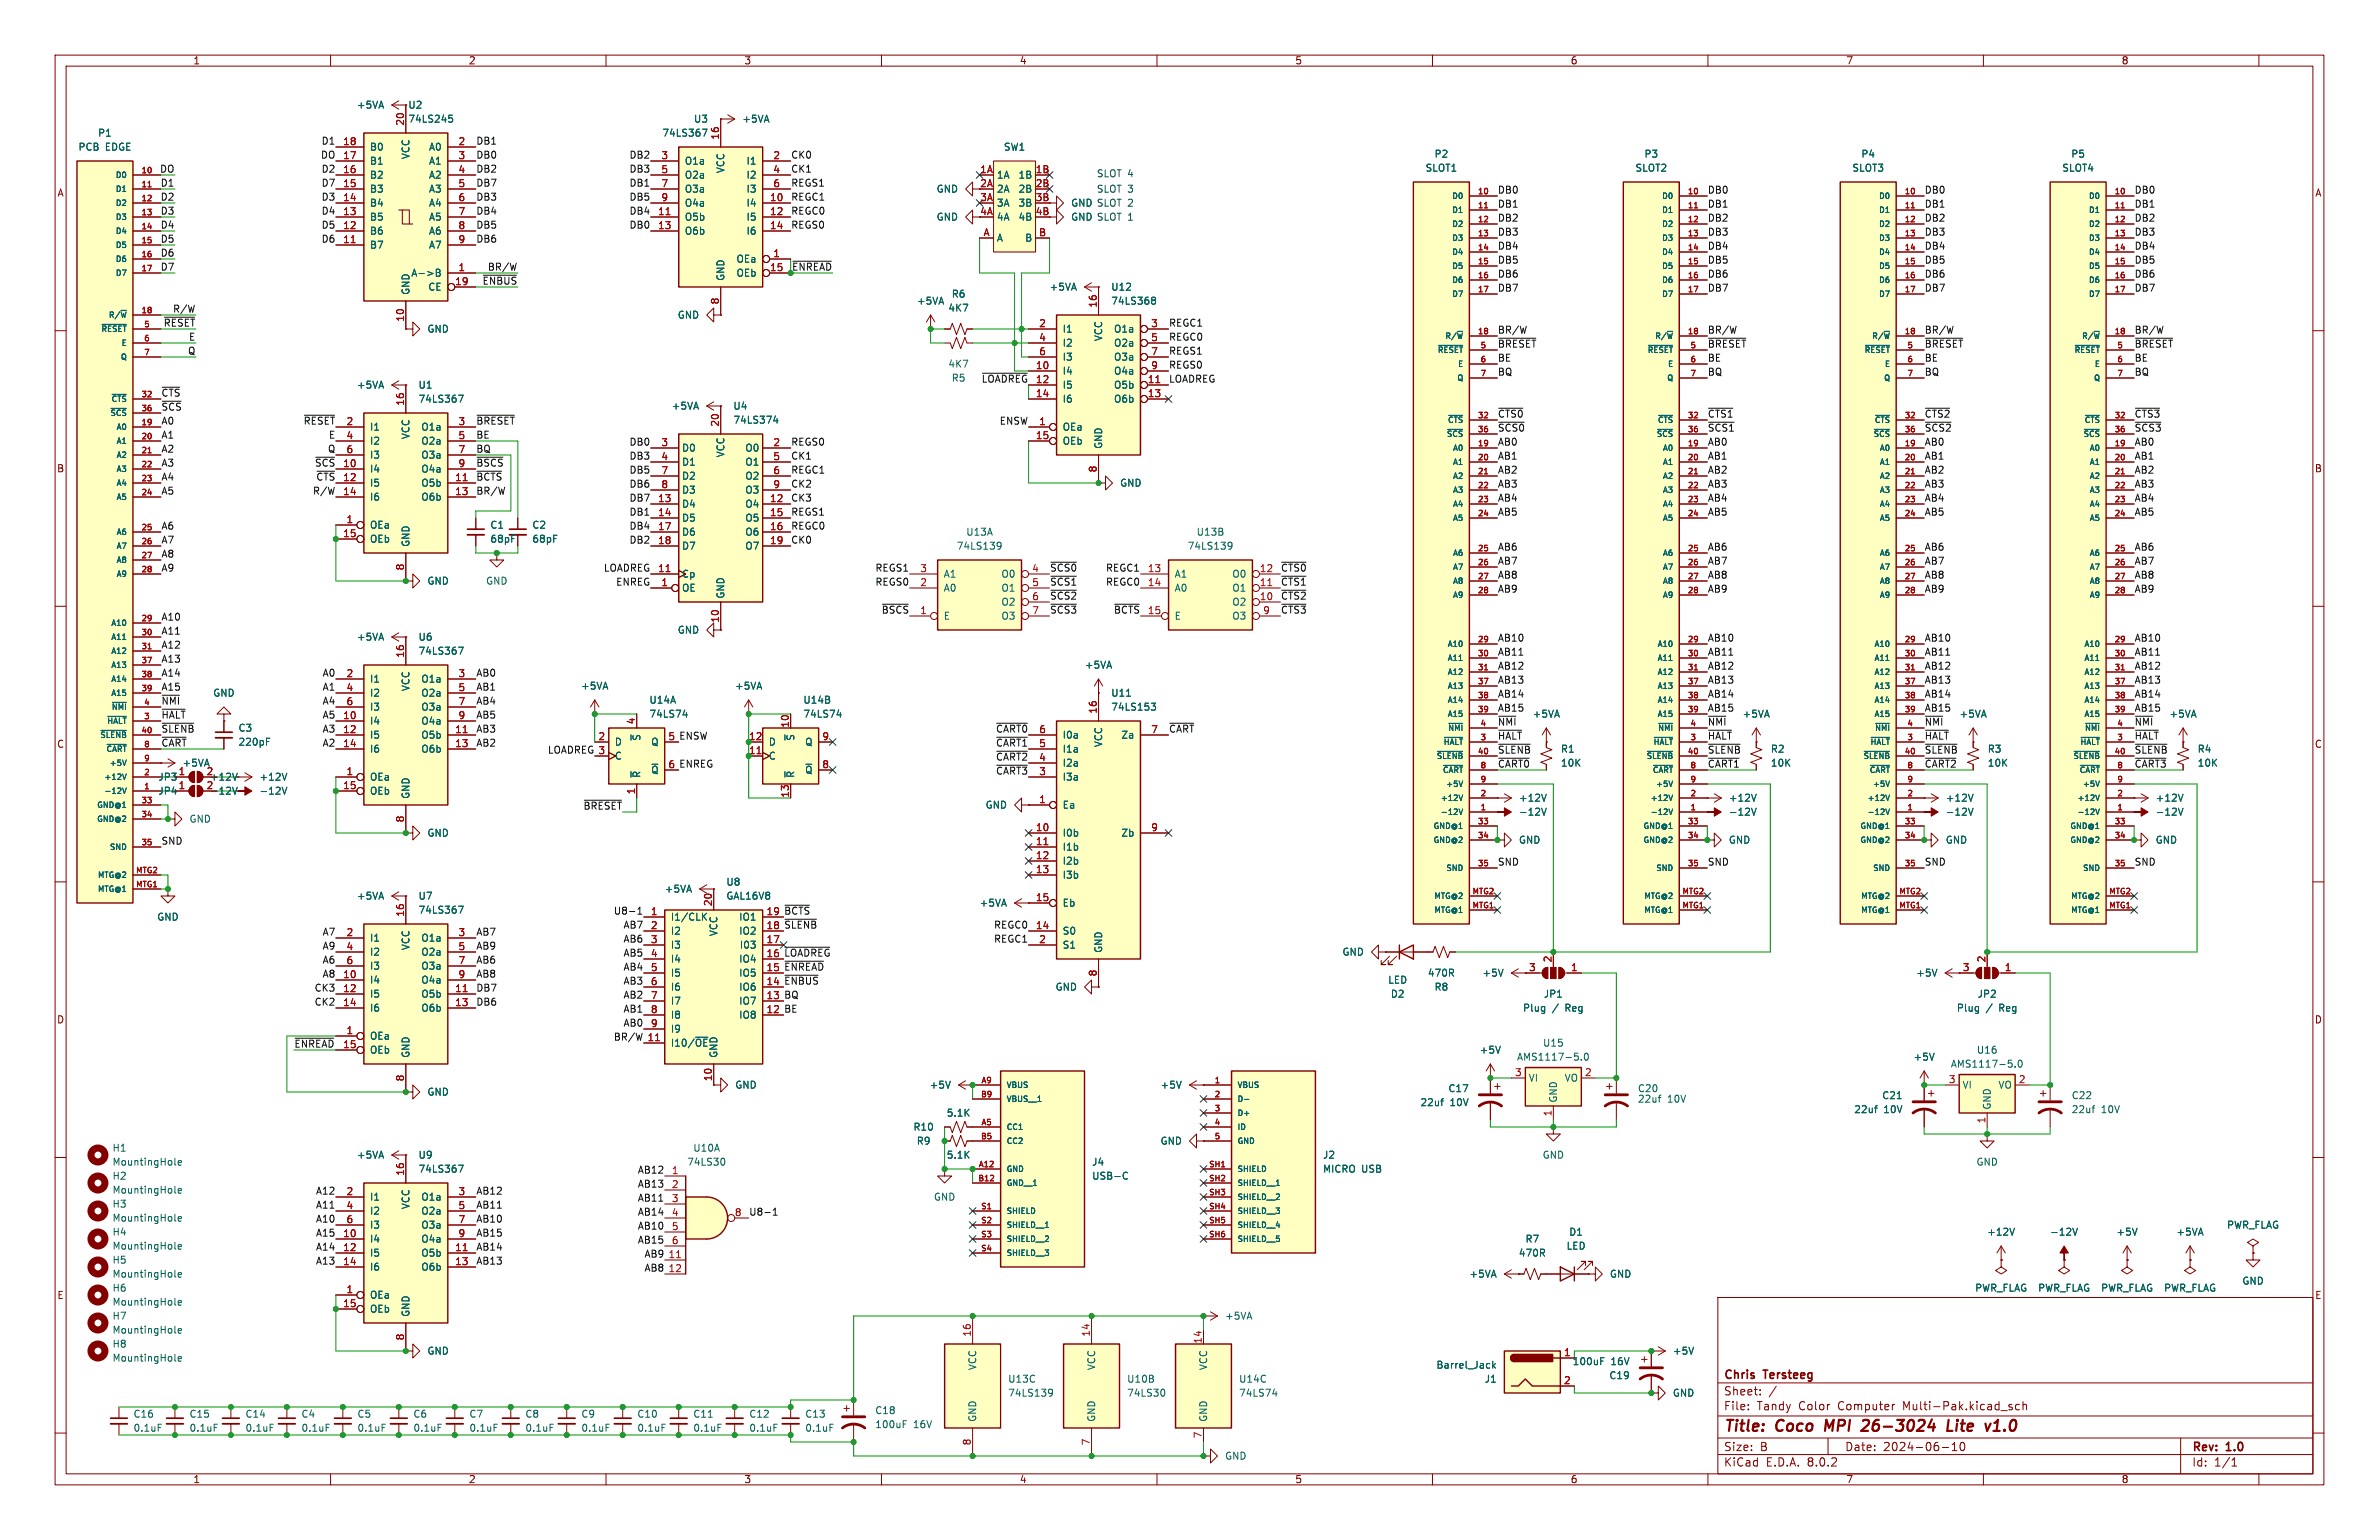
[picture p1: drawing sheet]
<svg xmlns="http://www.w3.org/2000/svg" width="432mm" height="279mm" viewBox="0 0 432 279" stroke-linecap="round" stroke-linejoin="round" font-family="sans-serif">
<defs><g id="words">
<g font-size="2.8" fill="#840000">
<text x="312.8" y="260.3">Title:</text>
<text x="322.5" y="260.3">Coco</text>
<text x="332.1" y="260.3">MPI</text>
<text x="339.7" y="260.3">26-3024</text>
<text x="355.9" y="260.3">Lite</text>
<text x="363.7" y="260.3">v1.0</text>
</g>
<g font-size="2.1" fill="#840000">
<text x="312.8" y="250.6">Chris</text>
<text x="320.3" y="250.6">Tersteeg</text>
<text x="312.8" y="256.1">File:</text>
<text x="312.8" y="253.4">Sheet:</text>
<text x="318.9" y="256.1">Tandy</text>
<text x="326.5" y="256.1">Color</text>
<text x="333.8" y="256.1">Computer</text>
<text x="345.7" y="256.1">Multi-Pak.kicad_sch</text>
<text x="312.8" y="263.5">Size:</text>
<text x="319.5" y="263.5">B</text>
<text x="334.8" y="263.5">Date:</text>
<text x="341.8" y="263.5">2024-06-10</text>
<text x="397.8" y="263.7">Rev:</text>
<text x="404.2" y="263.7">1.0</text>
<text x="312.8" y="266.3">KiCad</text>
<text x="320.5" y="266.3">E.D.A.</text>
<text x="328.1" y="266.3">8.0.2</text>
<text x="397.8" y="266.3">Id:</text>
<text x="401.9" y="266.3">1/1</text>
</g>
<g font-size="1.8" fill="#840000">
<text x="35" y="11.9">1</text>
<text x="85" y="11.9">2</text>
<text x="135" y="11.9">3</text>
<text x="185" y="11.9">4</text>
<text x="235" y="11.9">5</text>
<text x="285" y="11.9">6</text>
<text x="335" y="11.9">7</text>
<text x="385" y="11.9">8</text>
<text x="74" y="19.9">U2</text>
<text x="10.3" y="35.9">A</text>
<text x="420.1" y="35.9">A</text>
<text x="177.8" y="39.1">4A</text>
<text x="187.9" y="36.6">3B</text>
<text x="187.9" y="39.1">4B</text>
<text x="10.3" y="85.9">B</text>
<text x="420.1" y="85.9">B</text>
<text x="10.3" y="135.9">C</text>
<text x="420.1" y="135.9">C</text>
<text x="10.3" y="185.9">D</text>
<text x="420.1" y="185.9">D</text>
<text x="10.3" y="235.9">E</text>
<text x="420.1" y="235.9">E</text>
<text x="35" y="269.3">1</text>
<text x="85" y="269.3">2</text>
<text x="135" y="269.3">3</text>
<text x="185" y="269.3">4</text>
<text x="235" y="269.3">5</text>
<text x="285" y="269.3">6</text>
<text x="335" y="269.3">7</text>
<text x="385" y="269.3">8</text>
</g>
<g font-size="1.8" fill="#006464">
<text x="64.7" y="19.9">+5VA</text>
<text x="74" y="22.5">74LS245</text>
<text x="125.9" y="22.5">U3</text>
<text x="134.6" y="22.5">+5VA</text>
<text x="14.1" y="27.5">PCB</text>
<text x="17.7" y="25">P1</text>
<text x="19.1" y="27.5">EDGE</text>
<text x="67.1" y="27.5">B0</text>
<text x="74.5" y="29" transform="rotate(-90 74.5 29)">VCC</text>
<text x="77.8" y="27.5">A0</text>
<text x="120.1" y="25">74LS367</text>
<text x="182.1" y="27.5">SW1</text>
<text x="260.3" y="28.8">P2</text>
<text x="298.4" y="28.8">P3</text>
<text x="337.7" y="28.8">P4</text>
<text x="375.8" y="28.8">P5</text>
<text x="67.1" y="35.2">B3</text>
<text x="67.1" y="32.6">B2</text>
<text x="67.1" y="30.1">B1</text>
<text x="77.8" y="30.1">A1</text>
<text x="77.8" y="32.6">A2</text>
<text x="77.8" y="35.2">A3</text>
<text x="124.2" y="30.1">O1a</text>
<text x="124.2" y="32.6">O2a</text>
<text x="124.2" y="35.2">O3a</text>
<text x="131.7" y="31.5" transform="rotate(-90 131.7 31.5)">VCC</text>
<text x="135.4" y="30.1">I1</text>
<text x="135.4" y="32.6">I2</text>
<text x="135.4" y="35.2">I3</text>
<text x="169.9" y="35.2">GND</text>
<text x="180.8" y="32.6">1A</text>
<text x="180.8" y="35.2">2A</text>
<text x="184.8" y="32.6">1B</text>
<text x="184.8" y="35.2">2B</text>
<text x="258.6" y="31.3">SLOT1</text>
<text x="296.7" y="31.3">SLOT2</text>
<text x="336.1" y="31.3">SLOT3</text>
<text x="374.2" y="31.3">SLOT4</text>
<text x="67.1" y="40.2">B5</text>
<text x="67.1" y="37.7">B4</text>
<text x="77.8" y="37.7">A4</text>
<text x="77.8" y="40.2">A5</text>
<text x="124.2" y="40.2">O5b</text>
<text x="124.2" y="37.7">O4a</text>
<text x="135.4" y="37.7">I4</text>
<text x="135.4" y="40.2">I5</text>
<text x="169.9" y="40.2">GND</text>
<text x="180.8" y="37.7">3A</text>
<text x="180.8" y="40.2">4A</text>
<text x="184.8" y="37.7">3B</text>
<text x="184.8" y="40.2">4B</text>
<text x="194.3" y="40.2">GND</text>
<text x="194.3" y="37.7">GND</text>
<text x="67.1" y="45.3">B7</text>
<text x="67.1" y="42.8">B6</text>
<text x="77.8" y="42.8">A6</text>
<text x="77.8" y="45.3">A7</text>
<text x="124.2" y="42.8">O6b</text>
<text x="133.6" y="47.9">OEa</text>
<text x="135.4" y="42.8">I6</text>
<text x="180.8" y="44">A</text>
<text x="186" y="44">B</text>
<text x="74.5" y="53.6" transform="rotate(-90 74.5 53.6)">GND</text>
<text x="74.6" y="50.4">A-&gt;B</text>
<text x="77.6" y="52.9">CE</text>
<text x="131.7" y="51.1" transform="rotate(-90 131.7 51.1)">GND</text>
<text x="133.6" y="50.4">OEb</text>
<text x="190.4" y="52.9">+5VA</text>
<text x="201.6" y="52.9">U12</text>
<text x="122.9" y="58">GND</text>
<text x="166.3" y="55.5">+5VA</text>
<text x="172" y="56.7">4K7</text>
<text x="172.6" y="54.2">R6</text>
<text x="201.6" y="55.5">74LS368</text>
<text x="77.5" y="60.6">GND</text>
<text x="192.8" y="60.6">I1</text>
<text x="192.8" y="63.1">I2</text>
<text x="192.8" y="65.6">I3</text>
<text x="200.3" y="62" transform="rotate(-90 200.3 62)">VCC</text>
<text x="202.1" y="60.6">O1a</text>
<text x="202.1" y="63.1">O2a</text>
<text x="202.1" y="65.6">O3a</text>
<text x="64.7" y="70.7">+5VA</text>
<text x="75.9" y="70.7">U1</text>
<text x="172" y="66.9">4K7</text>
<text x="172.6" y="69.4">R5</text>
<text x="192.8" y="68.2">I4</text>
<text x="192.8" y="70.7">I5</text>
<text x="202.1" y="70.7">O5b</text>
<text x="202.1" y="68.2">O4a</text>
<text x="75.9" y="73.3">74LS367</text>
<text x="121.8" y="74.5">+5VA</text>
<text x="133" y="74.5">U4</text>
<text x="133" y="77.1">74LS374</text>
<text x="192.8" y="73.3">I6</text>
<text x="202.1" y="73.3">O6b</text>
<text x="67.1" y="78.3">I1</text>
<text x="67.1" y="80.9">I2</text>
<text x="67.1" y="83.4">I3</text>
<text x="74.5" y="79.8" transform="rotate(-90 74.5 79.8)">VCC</text>
<text x="76.4" y="78.3">O1a</text>
<text x="76.4" y="80.9">O2a</text>
<text x="76.4" y="83.4">O3a</text>
<text x="123.7" y="82.1">D0</text>
<text x="131.7" y="83.1" transform="rotate(-90 131.7 83.1)">VCC</text>
<text x="135.2" y="82.1">O0</text>
<text x="192.8" y="78.3">OEa</text>
<text x="192.8" y="80.9">OEb</text>
<text x="200.3" y="81.5" transform="rotate(-90 200.3 81.5)">GND</text>
<text x="67.1" y="86">I4</text>
<text x="67.1" y="88.5">I5</text>
<text x="76.4" y="88.5">O5b</text>
<text x="76.4" y="86">O4a</text>
<text x="123.7" y="84.7">D1</text>
<text x="123.7" y="87.2">D2</text>
<text x="123.7" y="89.8">D3</text>
<text x="135.2" y="84.7">O1</text>
<text x="135.2" y="87.2">O2</text>
<text x="135.2" y="89.8">O3</text>
<text x="203.2" y="88.5">GND</text>
<text x="67.1" y="91">I6</text>
<text x="76.4" y="91">O6b</text>
<text x="123.7" y="92.3">D4</text>
<text x="123.7" y="94.8">D5</text>
<text x="135.2" y="92.3">O4</text>
<text x="135.2" y="94.8">O5</text>
<text x="67.1" y="96.1">OEa</text>
<text x="67.1" y="98.7">OEb</text>
<text x="74.5" y="99.3" transform="rotate(-90 74.5 99.3)">GND</text>
<text x="88.9" y="96.1">C1</text>
<text x="88.9" y="98.7">68pF</text>
<text x="96.5" y="96.1">C2</text>
<text x="96.5" y="98.7">68pF</text>
<text x="123.7" y="97.4">D6</text>
<text x="123.7" y="99.9">D7</text>
<text x="135.2" y="97.4">O6</text>
<text x="135.2" y="99.9">O7</text>
<text x="173.6" y="99.9">74LS139</text>
<text x="175.3" y="97.4">U13A</text>
<text x="215.5" y="99.9">74LS139</text>
<text x="217.1" y="97.4">U13B</text>
<text x="77.5" y="106.3">GND</text>
<text x="88.1" y="106.3">GND</text>
<text x="123.7" y="107.5">OE</text>
<text x="123.7" y="105">Cp</text>
<text x="171.2" y="107.5">A0</text>
<text x="171.2" y="105">A1</text>
<text x="181.7" y="105">O0</text>
<text x="181.7" y="107.5">O1</text>
<text x="213.1" y="105">A1</text>
<text x="213.1" y="107.5">A0</text>
<text x="223.6" y="107.5">O1</text>
<text x="223.6" y="105">O0</text>
<text x="131.7" y="108.7" transform="rotate(-90 131.7 108.7)">GND</text>
<text x="171.2" y="112.6">E</text>
<text x="181.7" y="110.1">O2</text>
<text x="181.7" y="112.6">O3</text>
<text x="213.1" y="112.6">E</text>
<text x="223.6" y="110.1">O2</text>
<text x="223.6" y="112.6">O3</text>
<text x="64.7" y="116.4">+5VA</text>
<text x="75.9" y="116.4">U6</text>
<text x="75.9" y="119">74LS367</text>
<text x="122.9" y="115.2">GND</text>
<text x="67.1" y="124.1">I1</text>
<text x="74.5" y="125.5" transform="rotate(-90 74.5 125.5)">VCC</text>
<text x="76.4" y="124.1">O1a</text>
<text x="105.4" y="125.3">+5VA</text>
<text x="133.3" y="125.3">+5VA</text>
<text x="196.8" y="121.5">+5VA</text>
<text x="38.6" y="126.6">GND</text>
<text x="67.1" y="131.7">I4</text>
<text x="67.1" y="126.6">I2</text>
<text x="67.1" y="129.1">I3</text>
<text x="76.4" y="126.6">O2a</text>
<text x="76.4" y="129.1">O3a</text>
<text x="76.4" y="131.7">O4a</text>
<text x="117.8" y="127.9">U14A</text>
<text x="117.8" y="130.4">74LS74</text>
<text x="145.7" y="127.9">U14B</text>
<text x="145.7" y="130.4">74LS74</text>
<text x="201.6" y="126.6">U11</text>
<text x="201.6" y="129.1">74LS153</text>
<text x="278.1" y="130.4">+5VA</text>
<text x="316.2" y="130.4">+5VA</text>
<text x="355.6" y="130.4">+5VA</text>
<text x="393.7" y="130.4">+5VA</text>
<text x="43.2" y="132.9">C3</text>
<text x="43.2" y="135.5">220pF</text>
<text x="67.1" y="134.2">I5</text>
<text x="67.1" y="136.8">I6</text>
<text x="76.4" y="134.2">O5b</text>
<text x="76.4" y="136.8">O6b</text>
<text x="111.5" y="135.5">D</text>
<text x="116.4" y="134.5" transform="rotate(-90 116.4 134.5)">~{S}</text>
<text x="118.1" y="135.5">Q</text>
<text x="139.4" y="135.5">D</text>
<text x="144.4" y="134.5" transform="rotate(-90 144.4 134.5)">~{S}</text>
<text x="146" y="135.5">Q</text>
<text x="192.8" y="136.8">I1a</text>
<text x="192.8" y="134.2">I0a</text>
<text x="200.3" y="135.7" transform="rotate(-90 200.3 135.7)">VCC</text>
<text x="203.4" y="134.2">Za</text>
<text x="283.2" y="136.8">R1</text>
<text x="321.3" y="136.8">R2</text>
<text x="360.7" y="136.8">R3</text>
<text x="398.8" y="136.8">R4</text>
<text x="28.7" y="141.8">JP3</text>
<text x="33" y="139.3">+5VA</text>
<text x="38" y="141.8">+12V</text>
<text x="47" y="141.8">+12V</text>
<text x="67.1" y="141.8">OEa</text>
<text x="111.5" y="138">C</text>
<text x="116.4" y="141.2" transform="rotate(-90 116.4 141.2)">~{R}</text>
<text x="118.1" y="140.6">~{Q}</text>
<text x="139.4" y="138">C</text>
<text x="144.4" y="141.2" transform="rotate(-90 144.4 141.2)">~{R}</text>
<text x="146" y="140.6">~{Q}</text>
<text x="192.8" y="141.8">I3a</text>
<text x="192.8" y="139.3">I2a</text>
<text x="283.2" y="139.3">10K</text>
<text x="321.3" y="139.3">10K</text>
<text x="360.7" y="139.3">10K</text>
<text x="398.8" y="139.3">10K</text>
<text x="28.7" y="144.4">JP4</text>
<text x="34.3" y="149.5">GND</text>
<text x="38" y="144.4">-12V</text>
<text x="47" y="144.4">-12V</text>
<text x="67.1" y="144.4">OEb</text>
<text x="74.5" y="145" transform="rotate(-90 74.5 145)">GND</text>
<text x="178.8" y="146.9">GND</text>
<text x="192.8" y="146.9">Ea</text>
<text x="275.6" y="148.2">-12V</text>
<text x="275.6" y="145.6">+12V</text>
<text x="313.7" y="145.6">+12V</text>
<text x="313.7" y="148.2">-12V</text>
<text x="353.1" y="145.6">+12V</text>
<text x="353.1" y="148.2">-12V</text>
<text x="391.2" y="148.2">-12V</text>
<text x="391.2" y="145.6">+12V</text>
<text x="77.5" y="152">GND</text>
<text x="192.8" y="152">I0b</text>
<text x="192.8" y="154.5">I1b</text>
<text x="203.4" y="152">Zb</text>
<text x="275.6" y="153.3">GND</text>
<text x="313.7" y="153.3">GND</text>
<text x="353.1" y="153.3">GND</text>
<text x="391.2" y="153.3">GND</text>
<text x="131.7" y="160.9">U8</text>
<text x="192.8" y="157.1">I2b</text>
<text x="192.8" y="159.6">I3b</text>
<text x="28.4" y="167.2">GND</text>
<text x="64.7" y="163.4">+5VA</text>
<text x="75.9" y="163.4">U7</text>
<text x="75.9" y="166">74LS367</text>
<text x="120.6" y="162.2">+5VA</text>
<text x="121.7" y="167.2">I1/CLK</text>
<text x="131.7" y="163.4">GAL16V8</text>
<text x="134.1" y="167.2">IO1</text>
<text x="177.7" y="164.7">+5VA</text>
<text x="192.8" y="164.7">Eb</text>
<text x="67.1" y="171">I1</text>
<text x="67.1" y="173.6">I2</text>
<text x="74.5" y="172.5" transform="rotate(-90 74.5 172.5)">VCC</text>
<text x="76.4" y="171">O1a</text>
<text x="76.4" y="173.6">O2a</text>
<text x="121.7" y="169.8">I2</text>
<text x="121.7" y="172.3">I3</text>
<text x="130.4" y="169.9" transform="rotate(-90 130.4 169.9)">VCC</text>
<text x="134.1" y="169.8">IO2</text>
<text x="134.2" y="172.3">I03</text>
<text x="192.8" y="169.8">S0</text>
<text x="192.8" y="172.3">S1</text>
<text x="200.3" y="173" transform="rotate(-90 200.3 173)">GND</text>
<text x="243.6" y="173.6">GND</text>
<text x="67.1" y="178.7">I4</text>
<text x="67.1" y="176.1">I3</text>
<text x="76.4" y="176.1">O3a</text>
<text x="76.4" y="178.7">O4a</text>
<text x="121.7" y="174.9">I4</text>
<text x="121.7" y="177.4">I5</text>
<text x="121.7" y="179.9">I6</text>
<text x="134.1" y="179.9">IO6</text>
<text x="134.1" y="177.4">IO5</text>
<text x="134.1" y="174.9">IO4</text>
<text x="191.5" y="179.9">GND</text>
<text x="251.9" y="178.7">LED</text>
<text x="259.1" y="177.4">470R</text>
<text x="260.3" y="179.9">R8</text>
<text x="269" y="177.4">+5V</text>
<text x="347.7" y="177.4">+5V</text>
<text x="67.1" y="181.2">I5</text>
<text x="67.1" y="183.7">I6</text>
<text x="76.4" y="181.2">O5b</text>
<text x="76.4" y="183.7">O6b</text>
<text x="121.7" y="182.5">I7</text>
<text x="121.7" y="185">I8</text>
<text x="134.1" y="185">IO8</text>
<text x="134.1" y="182.5">IO7</text>
<text x="252.3" y="181.2">D2</text>
<text x="276.3" y="183.7">Plug</text>
<text x="280.1" y="181.2">JP1</text>
<text x="281.7" y="183.7">/</text>
<text x="284.2" y="183.7">Reg</text>
<text x="355.1" y="183.7">Plug</text>
<text x="358.9" y="181.2">JP2</text>
<text x="360.5" y="183.7">/</text>
<text x="363" y="183.7">Reg</text>
<text x="67.1" y="188.8">OEa</text>
<text x="67.1" y="191.4">OEb</text>
<text x="121.7" y="190.1">I10/~{OE}</text>
<text x="121.7" y="187.6">I9</text>
<text x="268.5" y="191.4">+5V</text>
<text x="280" y="190.1">U15</text>
<text x="358.7" y="191.4">U16</text>
<text x="74.5" y="192" transform="rotate(-90 74.5 192)">GND</text>
<text x="130.4" y="192" transform="rotate(-90 130.4 192)">GND</text>
<text x="133.4" y="197.7">GND</text>
<text x="168.6" y="197.7">+5V</text>
<text x="210.5" y="197.7">+5V</text>
<text x="275.2" y="192.6">AMS1117-5.0</text>
<text x="277.4" y="196.4">VI</text>
<text x="283.9" y="196.4">VO</text>
<text x="347.2" y="192.6">+5V</text>
<text x="354" y="193.9">AMS1117-5.0</text>
<text x="356.1" y="197.7">VI</text>
<text x="362.6" y="197.7">VO</text>
<text x="77.5" y="199">GND</text>
<text x="171.7" y="202.8">5.1K</text>
<text x="257.7" y="200.9">22uf</text>
<text x="262.8" y="198.3">C17</text>
<text x="263.2" y="200.9">10V</text>
<text x="282.8" y="200.2" transform="rotate(-90 282.8 200.2)">GND</text>
<text x="297.2" y="198.3">C20</text>
<text x="297.2" y="200.3">22uf</text>
<text x="302.7" y="200.3">10V</text>
<text x="336.5" y="202.2">22uf</text>
<text x="341.5" y="199.6">C21</text>
<text x="341.9" y="202.2">10V</text>
<text x="361.5" y="201.4" transform="rotate(-90 361.5 201.4)">GND</text>
<text x="375.9" y="199.6">C22</text>
<text x="375.9" y="202.2">22uf</text>
<text x="381.4" y="202.2">10V</text>
<text x="20.3" y="209.1">H1</text>
<text x="125.7" y="209.1">U10A</text>
<text x="165.7" y="205.3">R10</text>
<text x="166.3" y="207.9">R9</text>
<text x="210.5" y="207.9">GND</text>
<text x="20.3" y="214.2">H2</text>
<text x="20.3" y="211.7">MountingHole</text>
<text x="64.7" y="210.4">+5VA</text>
<text x="75.9" y="210.4">U9</text>
<text x="75.9" y="213">74LS367</text>
<text x="124.6" y="211.7">74LS30</text>
<text x="171.7" y="210.4">5.1K</text>
<text x="198.1" y="211.7">J4</text>
<text x="198.1" y="214.2">USB-C</text>
<text x="240" y="210.4">J2</text>
<text x="240" y="213">MICRO USB</text>
<text x="279.9" y="210.4">GND</text>
<text x="358.6" y="211.7">GND</text>
<text x="20.3" y="216.8">MountingHole</text>
<text x="20.3" y="219.3">H3</text>
<text x="20.3" y="221.8">MountingHole</text>
<text x="67.1" y="218">I1</text>
<text x="67.1" y="220.6">I2</text>
<text x="74.5" y="219.5" transform="rotate(-90 74.5 219.5)">VCC</text>
<text x="76.4" y="218">O1a</text>
<text x="76.4" y="220.6">O2a</text>
<text x="169.4" y="218">GND</text>
<text x="20.3" y="224.4">H4</text>
<text x="20.3" y="226.9">MountingHole</text>
<text x="67.1" y="225.7">I4</text>
<text x="67.1" y="223.1">I3</text>
<text x="76.4" y="223.1">O3a</text>
<text x="76.4" y="225.7">O4a</text>
<text x="276.8" y="225.7">R7</text>
<text x="284.2" y="226.9">LED</text>
<text x="284.7" y="224.4">D1</text>
<text x="360.6" y="224.4">+12V</text>
<text x="372" y="224.4">-12V</text>
<text x="384" y="224.4">+5V</text>
<text x="394.9" y="224.4">+5VA</text>
<text x="404.1" y="223.1">PWR_FLAG</text>
<text x="20.3" y="229.5">H5</text>
<text x="20.3" y="232">MountingHole</text>
<text x="67.1" y="228.2">I5</text>
<text x="67.1" y="230.7">I6</text>
<text x="76.4" y="228.2">O5b</text>
<text x="76.4" y="230.7">O6b</text>
<text x="266.6" y="232">+5VA</text>
<text x="275.6" y="228.2">470R</text>
<text x="292.1" y="232">GND</text>
<text x="406.9" y="233.3">GND</text>
<text x="20.3" y="234.5">H6</text>
<text x="20.3" y="237.1">MountingHole</text>
<text x="20.3" y="239.6">H7</text>
<text x="67.1" y="235.8">OEa</text>
<text x="67.1" y="238.4">OEb</text>
<text x="74.5" y="239" transform="rotate(-90 74.5 239)">GND</text>
<text x="222.3" y="239.6">+5VA</text>
<text x="358.4" y="234.5">PWR_FLAG</text>
<text x="369.8" y="234.5">PWR_FLAG</text>
<text x="381.3" y="234.5">PWR_FLAG</text>
<text x="392.7" y="234.5">PWR_FLAG</text>
<text x="20.3" y="244.7">H8</text>
<text x="20.3" y="242.2">MountingHole</text>
<text x="77.5" y="246">GND</text>
<text x="303.5" y="246">+5V</text>
<text x="20.3" y="247.2">MountingHole</text>
<text x="177.4" y="248.7" transform="rotate(-90 177.4 248.7)">VCC</text>
<text x="182.9" y="251.1">U13C</text>
<text x="199" y="248.7" transform="rotate(-90 199 248.7)">VCC</text>
<text x="204.5" y="251.1">U10B</text>
<text x="219.3" y="248.7" transform="rotate(-90 219.3 248.7)">VCC</text>
<text x="224.8" y="251.1">U14C</text>
<text x="260.6" y="248.5">Barrel_Jack</text>
<text x="269.4" y="251.1">J1</text>
<text x="285.4" y="247.9">100uF</text>
<text x="292" y="250.4">C19</text>
<text x="292.4" y="247.9">16V</text>
<text x="24.1" y="257.4">C16</text>
<text x="34.3" y="257.4">C15</text>
<text x="44.5" y="257.4">C14</text>
<text x="54.6" y="257.4">C4</text>
<text x="64.8" y="257.4">C5</text>
<text x="74.9" y="257.4">C6</text>
<text x="85.1" y="257.4">C7</text>
<text x="95.3" y="257.4">C8</text>
<text x="105.4" y="257.4">C9</text>
<text x="115.6" y="257.4">C10</text>
<text x="125.7" y="257.4">C11</text>
<text x="135.9" y="257.4">C12</text>
<text x="146.1" y="257.4">C13</text>
<text x="158.8" y="256.8">C18</text>
<text x="182.9" y="253.6">74LS139</text>
<text x="204.5" y="253.6">74LS30</text>
<text x="224.8" y="253.6">74LS74</text>
<text x="303.5" y="253.6">GND</text>
<text x="24.1" y="259.9">0.1uF</text>
<text x="34.3" y="259.9">0.1uF</text>
<text x="44.5" y="259.9">0.1uF</text>
<text x="54.6" y="259.9">0.1uF</text>
<text x="64.8" y="259.9">0.1uF</text>
<text x="74.9" y="259.9">0.1uF</text>
<text x="85.1" y="259.9">0.1uF</text>
<text x="95.3" y="259.9">0.1uF</text>
<text x="105.4" y="259.9">0.1uF</text>
<text x="115.6" y="259.9">0.1uF</text>
<text x="125.7" y="259.9">0.1uF</text>
<text x="135.9" y="259.9">0.1uF</text>
<text x="146.1" y="259.9">0.1uF</text>
<text x="158.8" y="259.3">100uF</text>
<text x="165.8" y="259.3">16V</text>
<text x="177.4" y="258.1" transform="rotate(-90 177.4 258.1)">GND</text>
<text x="199" y="258.1" transform="rotate(-90 199 258.1)">GND</text>
<text x="219.3" y="258.1" transform="rotate(-90 219.3 258.1)">GND</text>
<text x="222.3" y="265">GND</text>
</g>
<g font-size="1.8" fill="#a90000">
<text x="73.4" y="22.9" transform="rotate(-90 73.4 22.9)">20</text>
<text x="62.2" y="29">17</text>
<text x="62.2" y="26.4">18</text>
<text x="83.1" y="26.4">2</text>
<text x="83.1" y="29">3</text>
<text x="119.9" y="29">3</text>
<text x="130.6" y="25.4" transform="rotate(-90 130.6 25.4)">16</text>
<text x="140.3" y="29">2</text>
<text x="62.2" y="34">15</text>
<text x="62.2" y="31.5">16</text>
<text x="83.1" y="31.5">4</text>
<text x="83.1" y="34">5</text>
<text x="119.9" y="31.5">5</text>
<text x="119.9" y="34">7</text>
<text x="140.3" y="31.5">4</text>
<text x="140.3" y="34">6</text>
<text x="177.8" y="31.5">1A</text>
<text x="177.8" y="34">2A</text>
<text x="187.9" y="31.5">1B</text>
<text x="187.9" y="34">2B</text>
<text x="62.2" y="41.7">12</text>
<text x="62.2" y="39.1">13</text>
<text x="62.2" y="36.6">14</text>
<text x="83.1" y="36.6">6</text>
<text x="83.1" y="39.1">7</text>
<text x="83.1" y="41.7">8</text>
<text x="119.3" y="39.1">11</text>
<text x="119.3" y="41.7">13</text>
<text x="119.9" y="36.6">9</text>
<text x="139.7" y="36.6">10</text>
<text x="139.7" y="39.1">12</text>
<text x="139.7" y="41.7">14</text>
<text x="177.8" y="36.6">3A</text>
<text x="62.2" y="44.2">11</text>
<text x="83.1" y="44.2">9</text>
<text x="140.3" y="46.7">1</text>
<text x="178.4" y="42.9">A</text>
<text x="188.5" y="42.9">B</text>
<text x="82.5" y="51.8">19</text>
<text x="83.1" y="49.3">1</text>
<text x="139.7" y="49.3">15</text>
<text x="73.4" y="58.5" transform="rotate(-90 73.4 58.5)">10</text>
<text x="130.6" y="55.3" transform="rotate(-90 130.6 55.3)">8</text>
<text x="188.5" y="59.4">2</text>
<text x="199.1" y="55.9" transform="rotate(-90 199.1 55.9)">16</text>
<text x="208.8" y="59.4">3</text>
<text x="188.5" y="62">4</text>
<text x="188.5" y="64.5">6</text>
<text x="208.8" y="62">5</text>
<text x="208.8" y="64.5">7</text>
<text x="187.9" y="67.1">10</text>
<text x="187.9" y="69.6">12</text>
<text x="208.2" y="69.6">11</text>
<text x="208.8" y="67.1">9</text>
<text x="62.8" y="77.2">2</text>
<text x="73.4" y="73.7" transform="rotate(-90 73.4 73.7)">16</text>
<text x="83.1" y="77.2">3</text>
<text x="130.6" y="77.5" transform="rotate(-90 130.6 77.5)">20</text>
<text x="187.9" y="72.1">14</text>
<text x="188.5" y="77.2">1</text>
<text x="208.2" y="72.1">13</text>
<text x="62.8" y="79.8">4</text>
<text x="62.8" y="82.3">6</text>
<text x="83.1" y="79.8">5</text>
<text x="83.1" y="82.3">7</text>
<text x="119.9" y="81">3</text>
<text x="119.9" y="83.6">4</text>
<text x="140.3" y="81">2</text>
<text x="140.3" y="83.6">5</text>
<text x="187.9" y="79.8">15</text>
<text x="62.2" y="87.4">12</text>
<text x="62.2" y="89.9">14</text>
<text x="62.2" y="84.8">10</text>
<text x="82.5" y="87.4">11</text>
<text x="82.5" y="89.9">13</text>
<text x="83.1" y="84.8">9</text>
<text x="119.9" y="86.1">7</text>
<text x="119.9" y="88.6">8</text>
<text x="140.3" y="86.1">6</text>
<text x="140.3" y="88.6">9</text>
<text x="199.1" y="85.8" transform="rotate(-90 199.1 85.8)">8</text>
<text x="62.8" y="95">1</text>
<text x="119.3" y="91.2">13</text>
<text x="119.3" y="93.7">14</text>
<text x="139.7" y="91.2">12</text>
<text x="139.7" y="93.7">15</text>
<text x="62.2" y="97.5">15</text>
<text x="119.3" y="96.3">17</text>
<text x="119.3" y="98.8">18</text>
<text x="139.7" y="96.3">16</text>
<text x="139.7" y="98.8">19</text>
<text x="73.4" y="103.6" transform="rotate(-90 73.4 103.6)">8</text>
<text x="119.3" y="103.9">11</text>
<text x="119.9" y="106.4">1</text>
<text x="166.9" y="106.4">2</text>
<text x="166.9" y="103.9">3</text>
<text x="187.3" y="103.9">4</text>
<text x="187.3" y="106.4">5</text>
<text x="208.2" y="103.9">13</text>
<text x="208.2" y="106.4">14</text>
<text x="228.6" y="106.4">11</text>
<text x="228.6" y="103.9">12</text>
<text x="130.6" y="113.1" transform="rotate(-90 130.6 113.1)">10</text>
<text x="187.3" y="109">6</text>
<text x="187.3" y="111.5">7</text>
<text x="228.6" y="109">10</text>
<text x="229.2" y="111.5">9</text>
<text x="73.4" y="119.4" transform="rotate(-90 73.4 119.4)">16</text>
<text x="62.8" y="122.9">2</text>
<text x="62.8" y="125.5">4</text>
<text x="83.1" y="122.9">3</text>
<text x="83.1" y="125.5">5</text>
<text x="62.2" y="130.6">10</text>
<text x="62.8" y="128">6</text>
<text x="83.1" y="128">7</text>
<text x="83.1" y="130.6">9</text>
<text x="115.3" y="131.5" transform="rotate(-90 115.3 131.5)">4</text>
<text x="199.1" y="129.6" transform="rotate(-90 199.1 129.6)">16</text>
<text x="62.2" y="133.1">12</text>
<text x="62.2" y="135.6">14</text>
<text x="82.5" y="133.1">11</text>
<text x="82.5" y="135.6">13</text>
<text x="108.5" y="134.4">2</text>
<text x="108.5" y="136.9">3</text>
<text x="121.2" y="134.4">5</text>
<text x="135.8" y="136.9">11</text>
<text x="135.8" y="134.4">12</text>
<text x="143.3" y="132.1" transform="rotate(-90 143.3 132.1)">10</text>
<text x="149.2" y="134.4">9</text>
<text x="188.5" y="135.6">5</text>
<text x="188.5" y="133.1">6</text>
<text x="208.8" y="133.1">7</text>
<text x="32.3" y="143.3">1</text>
<text x="32.3" y="140.7">1</text>
<text x="37.4" y="143.3">2</text>
<text x="37.4" y="140.7">2</text>
<text x="62.2" y="143.3">15</text>
<text x="62.8" y="140.7">1</text>
<text x="121.2" y="139.4">6</text>
<text x="149.2" y="139.4">8</text>
<text x="188.5" y="140.7">3</text>
<text x="188.5" y="138.2">4</text>
<text x="73.4" y="149.3" transform="rotate(-90 73.4 149.3)">8</text>
<text x="115.3" y="144.2" transform="rotate(-90 115.3 144.2)">1</text>
<text x="143.3" y="144.8" transform="rotate(-90 143.3 144.8)">13</text>
<text x="188.5" y="145.8">1</text>
<text x="187.9" y="150.9">10</text>
<text x="187.9" y="153.4">11</text>
<text x="187.9" y="156">12</text>
<text x="208.8" y="150.9">9</text>
<text x="187.9" y="158.5">13</text>
<text x="73.4" y="166.4" transform="rotate(-90 73.4 166.4)">16</text>
<text x="118" y="166.1">1</text>
<text x="129.3" y="164.5" transform="rotate(-90 129.3 164.5)">20</text>
<text x="139" y="166.1">19</text>
<text x="187.9" y="163.6">15</text>
<text x="62.8" y="169.9">2</text>
<text x="62.8" y="172.5">4</text>
<text x="83.1" y="169.9">3</text>
<text x="83.1" y="172.5">5</text>
<text x="118" y="168.7">2</text>
<text x="118" y="171.2">3</text>
<text x="118" y="173.7">4</text>
<text x="139" y="173.7">16</text>
<text x="139" y="171.2">17</text>
<text x="139" y="168.7">18</text>
<text x="187.9" y="168.7">14</text>
<text x="188.5" y="171.2">2</text>
<text x="62.2" y="177.5">10</text>
<text x="62.8" y="175">6</text>
<text x="83.1" y="175">7</text>
<text x="83.1" y="177.5">9</text>
<text x="118" y="176.3">5</text>
<text x="118" y="178.8">6</text>
<text x="139" y="178.8">14</text>
<text x="139" y="176.3">15</text>
<text x="199.1" y="177.2" transform="rotate(-90 199.1 177.2)">8</text>
<text x="277.4" y="176.3">3</text>
<text x="281.7" y="174.7" transform="rotate(-90 281.7 174.7)">2</text>
<text x="285" y="176.3">1</text>
<text x="356.2" y="176.3">3</text>
<text x="360.4" y="174.7" transform="rotate(-90 360.4 174.7)">2</text>
<text x="363.8" y="176.3">1</text>
<text x="62.2" y="180.1">12</text>
<text x="62.2" y="182.6">14</text>
<text x="82.5" y="180.1">11</text>
<text x="82.5" y="182.6">13</text>
<text x="118" y="181.4">7</text>
<text x="118" y="183.9">8</text>
<text x="139" y="183.9">12</text>
<text x="139" y="181.4">13</text>
<text x="62.2" y="190.2">15</text>
<text x="62.8" y="187.7">1</text>
<text x="117.4" y="189">11</text>
<text x="118" y="186.4">9</text>
<text x="73.4" y="196.3" transform="rotate(-90 73.4 196.3)">8</text>
<text x="129.3" y="196.3" transform="rotate(-90 129.3 196.3)">10</text>
<text x="274.9" y="195.3">3</text>
<text x="287.6" y="195.3">2</text>
<text x="353.6" y="196.6">3</text>
<text x="366.3" y="196.6">2</text>
<text x="281.7" y="202.6" transform="rotate(-90 281.7 202.6)">1</text>
<text x="360.4" y="203.9" transform="rotate(-90 360.4 203.9)">1</text>
<text x="73.4" y="213.4" transform="rotate(-90 73.4 213.4)">16</text>
<text x="121.8" y="213.1">1</text>
<text x="121.8" y="215.6">2</text>
<text x="62.8" y="216.9">2</text>
<text x="62.8" y="219.5">4</text>
<text x="62.8" y="222">6</text>
<text x="83.1" y="216.9">3</text>
<text x="83.1" y="219.5">5</text>
<text x="83.1" y="222">7</text>
<text x="121.8" y="218.2">3</text>
<text x="121.8" y="220.7">4</text>
<text x="133.3" y="220.7">8</text>
<text x="62.2" y="224.5">10</text>
<text x="62.2" y="227.1">12</text>
<text x="82.5" y="227.1">11</text>
<text x="83.1" y="224.5">9</text>
<text x="121.8" y="223.3">5</text>
<text x="121.8" y="225.8">6</text>
<text x="62.2" y="229.6">14</text>
<text x="82.5" y="229.6">13</text>
<text x="121.2" y="228.3">11</text>
<text x="121.2" y="230.9">12</text>
<text x="62.2" y="237.2">15</text>
<text x="62.8" y="234.7">1</text>
<text x="73.4" y="243.3" transform="rotate(-90 73.4 243.3)">8</text>
<text x="176.3" y="242.6" transform="rotate(-90 176.3 242.6)">16</text>
<text x="197.9" y="242.6" transform="rotate(-90 197.9 242.6)">14</text>
<text x="218.2" y="243.9" transform="rotate(-90 218.2 243.9)">14</text>
<text x="283.8" y="246.1">1</text>
<text x="283.8" y="251.2">2</text>
<text x="176.3" y="262.3" transform="rotate(-90 176.3 262.3)">8</text>
<text x="197.9" y="262.3" transform="rotate(-90 197.9 262.3)">7</text>
<text x="218.2" y="261.1" transform="rotate(-90 218.2 261.1)">7</text>
</g>
<g font-size="1.8" fill="#0f0f0f">
<text x="58.2" y="28.9">DO</text>
<text x="58.3" y="26.3">D1</text>
<text x="86.4" y="26.3">DB1</text>
<text x="86.4" y="28.9">DB0</text>
<text x="114.2" y="28.9">DB2</text>
<text x="143.5" y="28.9">CK0</text>
<text x="29.1" y="33.9">D1</text>
<text x="58.3" y="31.4">D2</text>
<text x="58.3" y="33.9">D7</text>
<text x="86.4" y="33.9">DB7</text>
<text x="86.4" y="31.4">DB2</text>
<text x="114.2" y="31.4">DB3</text>
<text x="114.2" y="33.9">DB1</text>
<text x="143.5" y="33.9">REGS1</text>
<text x="143.5" y="31.4">CK1</text>
<text x="271.8" y="35.2">DB0</text>
<text x="309.9" y="35.2">DB0</text>
<text x="349.2" y="35.2">DB0</text>
<text x="387.3" y="35.2">DB0</text>
<text x="58.3" y="39">D4</text>
<text x="58.3" y="41.6">D5</text>
<text x="58.3" y="36.5">D3</text>
<text x="86.4" y="36.5">DB3</text>
<text x="86.4" y="41.6">DB5</text>
<text x="86.4" y="39">DB4</text>
<text x="114.2" y="36.5">DB5</text>
<text x="114.2" y="41.6">DB0</text>
<text x="114.2" y="39">DB4</text>
<text x="143.5" y="36.5">REGC1</text>
<text x="143.5" y="41.6">REGS0</text>
<text x="143.5" y="39">REGC0</text>
<text x="271.8" y="37.8">DB1</text>
<text x="271.8" y="40.3">DB2</text>
<text x="309.9" y="37.8">DB1</text>
<text x="309.9" y="40.3">DB2</text>
<text x="349.2" y="40.3">DB2</text>
<text x="349.2" y="37.8">DB1</text>
<text x="387.3" y="37.8">DB1</text>
<text x="387.3" y="40.3">DB2</text>
<text x="58.3" y="44.1">D6</text>
<text x="86.4" y="44.1">DB6</text>
<text x="271.8" y="45.4">DB4</text>
<text x="271.8" y="47.9">DB5</text>
<text x="271.8" y="42.8">DB3</text>
<text x="309.9" y="42.8">DB3</text>
<text x="309.9" y="45.4">DB4</text>
<text x="309.9" y="47.9">DB5</text>
<text x="349.2" y="42.8">DB3</text>
<text x="349.2" y="47.9">DB5</text>
<text x="349.2" y="45.4">DB4</text>
<text x="387.3" y="47.9">DB5</text>
<text x="387.3" y="42.8">DB3</text>
<text x="387.3" y="45.4">DB4</text>
<text x="87.5" y="51.7">~{ENBUS}</text>
<text x="88.5" y="49.2">BR/W</text>
<text x="143.7" y="49.2">~{ENREAD}</text>
<text x="271.8" y="53">DB7</text>
<text x="271.8" y="50.5">DB6</text>
<text x="309.9" y="50.5">DB6</text>
<text x="309.9" y="53">DB7</text>
<text x="349.2" y="53">DB7</text>
<text x="349.2" y="50.5">DB6</text>
<text x="387.3" y="50.5">DB6</text>
<text x="387.3" y="53">DB7</text>
<text x="29.6" y="59.3">~{RESET}</text>
<text x="31.3" y="56.8">R/W</text>
<text x="212.1" y="59.3">REGC1</text>
<text x="34" y="64.4">Q</text>
<text x="34.2" y="61.9">E</text>
<text x="212.1" y="64.4">REGS1</text>
<text x="212.1" y="61.9">REGC0</text>
<text x="271.8" y="60.6">BR/W</text>
<text x="271.8" y="65.7">BE</text>
<text x="271.8" y="63.2">~{BRESET}</text>
<text x="309.9" y="60.6">BR/W</text>
<text x="309.9" y="63.2">~{BRESET}</text>
<text x="309.9" y="65.7">BE</text>
<text x="349.2" y="63.2">~{BRESET}</text>
<text x="349.2" y="65.7">BE</text>
<text x="349.2" y="60.6">BR/W</text>
<text x="387.3" y="63.2">~{BRESET}</text>
<text x="387.3" y="60.6">BR/W</text>
<text x="387.3" y="65.7">BE</text>
<text x="178.1" y="69.5">~{LOADREG}</text>
<text x="212.1" y="67">REGS0</text>
<text x="212.1" y="69.5">LOADREG</text>
<text x="271.8" y="68.2">BQ</text>
<text x="309.9" y="68.2">BQ</text>
<text x="349.2" y="68.2">BQ</text>
<text x="387.3" y="68.2">BQ</text>
<text x="29.2" y="77.1">A0</text>
<text x="29.2" y="74.6">~{SCS}</text>
<text x="29.2" y="72">~{CTS}</text>
<text x="55" y="77.1">~{RESET}2</text>
<text x="86.4" y="77.1">~{BRESET}</text>
<text x="181.3" y="77.1">ENSW</text>
<text x="271.8" y="75.9">~{CTS0}</text>
<text x="309.9" y="75.9">~{CTS1}</text>
<text x="349.2" y="75.9">~{CTS2}</text>
<text x="387.3" y="75.9">~{CTS3}</text>
<text x="29.2" y="82.2">A2</text>
<text x="29.2" y="79.7">A1</text>
<text x="59.4" y="82.2">Q</text>
<text x="59.6" y="79.7">E</text>
<text x="86.4" y="79.7">BE</text>
<text x="86.4" y="82.2">BQ</text>
<text x="114.2" y="83.5">DB3</text>
<text x="114.2" y="80.9">DB0</text>
<text x="143.5" y="80.9">REGS0</text>
<text x="143.5" y="83.5">CK1</text>
<text x="271.8" y="83.5">AB1</text>
<text x="271.8" y="80.9">AB0</text>
<text x="271.8" y="78.4">~{SCS0}</text>
<text x="309.9" y="80.9">AB0</text>
<text x="309.9" y="78.4">~{SCS1}</text>
<text x="309.9" y="83.5">AB1</text>
<text x="349.2" y="78.4">~{SCS2}</text>
<text x="349.2" y="83.5">AB1</text>
<text x="349.2" y="80.9">AB0</text>
<text x="387.3" y="83.5">AB1</text>
<text x="387.3" y="80.9">AB0</text>
<text x="387.3" y="78.4">~{SCS3}</text>
<text x="29.2" y="84.7">A3</text>
<text x="29.2" y="89.8">A5</text>
<text x="29.2" y="87.3">A4</text>
<text x="56.7" y="89.8">R/W</text>
<text x="57.1" y="84.7">~{SCS}10</text>
<text x="57.3" y="87.3">~{CTS}</text>
<text x="86.4" y="87.3">~{BCTS}</text>
<text x="86.4" y="89.8">BR/W</text>
<text x="86.4" y="84.7">~{BSCS}</text>
<text x="114.2" y="86">DB5</text>
<text x="114.2" y="88.6">DB6</text>
<text x="143.5" y="88.6">CK2</text>
<text x="143.5" y="86">REGC1</text>
<text x="271.8" y="88.6">AB3</text>
<text x="271.8" y="86">AB2</text>
<text x="309.9" y="88.6">AB3</text>
<text x="309.9" y="86">AB2</text>
<text x="349.2" y="86">AB2</text>
<text x="349.2" y="88.6">AB3</text>
<text x="387.3" y="88.6">AB3</text>
<text x="387.3" y="86">AB2</text>
<text x="114.2" y="93.6">DB1</text>
<text x="114.2" y="91.1">DB7</text>
<text x="143.5" y="91.1">CK3</text>
<text x="143.5" y="93.6">REGS1</text>
<text x="271.8" y="91.1">AB4</text>
<text x="271.8" y="93.6">AB5</text>
<text x="309.9" y="91.1">AB4</text>
<text x="309.9" y="93.6">AB5</text>
<text x="349.2" y="93.6">AB5</text>
<text x="349.2" y="91.1">AB4</text>
<text x="387.3" y="93.6">AB5</text>
<text x="387.3" y="91.1">AB4</text>
<text x="29.2" y="98.7">A7</text>
<text x="29.2" y="96.2">A6</text>
<text x="29.2" y="101.3">A8</text>
<text x="114.2" y="98.7">DB2</text>
<text x="114.2" y="96.2">DB4</text>
<text x="143.5" y="96.2">REGC0</text>
<text x="143.5" y="98.7">CK0</text>
<text x="271.8" y="100">AB6</text>
<text x="309.9" y="100">AB6</text>
<text x="349.2" y="100">AB6</text>
<text x="387.3" y="100">AB6</text>
<text x="29.2" y="103.8">A9</text>
<text x="109.5" y="103.8">LOADREG 11</text>
<text x="111.7" y="106.3">ENREG</text>
<text x="158.8" y="103.8">REGS1</text>
<text x="158.8" y="106.3">REGS0</text>
<text x="190.5" y="106.3">~{SCS1}</text>
<text x="190.5" y="103.8">~{SCS0}</text>
<text x="200.6" y="106.3">REGC0</text>
<text x="200.6" y="103.8">REGC1</text>
<text x="232.4" y="106.3">~{CTS1}</text>
<text x="232.4" y="103.8">~{CTS0}</text>
<text x="271.8" y="105.1">AB8</text>
<text x="271.8" y="102.5">AB7</text>
<text x="271.8" y="107.6">AB9</text>
<text x="309.9" y="107.6">AB9</text>
<text x="309.9" y="105.1">AB8</text>
<text x="309.9" y="102.5">AB7</text>
<text x="349.2" y="107.6">AB9</text>
<text x="349.2" y="105.1">AB8</text>
<text x="349.2" y="102.5">AB7</text>
<text x="387.3" y="105.1">AB8</text>
<text x="387.3" y="107.6">AB9</text>
<text x="387.3" y="102.5">AB7</text>
<text x="29.2" y="112.7">A10</text>
<text x="159.9" y="111.4">~{BSCS}1</text>
<text x="190.5" y="108.9">~{SCS2}</text>
<text x="190.5" y="111.4">~{SCS3}</text>
<text x="202.1" y="111.4">~{BCTS}15</text>
<text x="232.4" y="108.9">~{CTS2}</text>
<text x="232.4" y="111.4">~{CTS3}</text>
<text x="29.2" y="117.8">A12</text>
<text x="29.2" y="115.2">A11</text>
<text x="271.8" y="119">AB11</text>
<text x="271.8" y="116.5">AB10</text>
<text x="309.9" y="116.5">AB10</text>
<text x="309.9" y="119">AB11</text>
<text x="349.2" y="116.5">AB10</text>
<text x="349.2" y="119">AB11</text>
<text x="387.3" y="119">AB11</text>
<text x="387.3" y="116.5">AB10</text>
<text x="29.2" y="122.8">A14</text>
<text x="29.2" y="125.4">A15</text>
<text x="29.2" y="120.3">A13</text>
<text x="58.5" y="122.8">A0</text>
<text x="58.5" y="125.4">A1</text>
<text x="86.4" y="125.4">AB1</text>
<text x="86.4" y="122.8">AB0</text>
<text x="271.8" y="121.6">AB12</text>
<text x="271.8" y="124.1">AB13</text>
<text x="309.9" y="121.6">AB12</text>
<text x="309.9" y="124.1">AB13</text>
<text x="349.2" y="121.6">AB12</text>
<text x="349.2" y="124.1">AB13</text>
<text x="387.3" y="121.6">AB12</text>
<text x="387.3" y="124.1">AB13</text>
<text x="29.2" y="127.9">~{NMI}</text>
<text x="29.2" y="130.5">~{HALT}</text>
<text x="58.5" y="127.9">A4</text>
<text x="58.5" y="130.5">A5</text>
<text x="86.4" y="127.9">AB4</text>
<text x="86.4" y="130.5">AB5</text>
<text x="271.8" y="129.2">AB15</text>
<text x="271.8" y="126.7">AB14</text>
<text x="271.8" y="131.7">~{NMI}</text>
<text x="309.9" y="126.7">AB14</text>
<text x="309.9" y="129.2">AB15</text>
<text x="309.9" y="131.7">~{NMI}</text>
<text x="349.2" y="129.2">AB15</text>
<text x="349.2" y="126.7">AB14</text>
<text x="349.2" y="131.7">~{NMI}</text>
<text x="387.3" y="131.7">~{NMI}</text>
<text x="387.3" y="129.2">AB15</text>
<text x="387.3" y="126.7">AB14</text>
<text x="29.2" y="133">~{SLENB}</text>
<text x="29.2" y="135.5">~{CART}</text>
<text x="58.5" y="133">A3</text>
<text x="58.5" y="135.5">A2</text>
<text x="86.4" y="133">AB3</text>
<text x="86.4" y="135.5">AB2</text>
<text x="99.3" y="136.8">LOADREG 3</text>
<text x="121.2" y="134.4">5 ENSW</text>
<text x="180.7" y="133">~{CART0}6</text>
<text x="180.7" y="135.5">~{CART1}5</text>
<text x="212.1" y="133">~{CART}</text>
<text x="271.8" y="136.8">~{SLENB}</text>
<text x="271.8" y="134.3">~{HALT}</text>
<text x="309.9" y="134.3">~{HALT}</text>
<text x="309.9" y="136.8">~{SLENB}</text>
<text x="349.2" y="136.8">~{SLENB}</text>
<text x="349.2" y="134.3">~{HALT}</text>
<text x="387.3" y="134.3">~{HALT}</text>
<text x="387.3" y="136.8">~{SLENB}</text>
<text x="121.2" y="139.4">6 ENREG</text>
<text x="180.7" y="140.6">~{CART3}3</text>
<text x="180.7" y="138.1">~{CART2}4</text>
<text x="271.8" y="139.4">~{CART0}</text>
<text x="309.9" y="139.4">~{CART1}</text>
<text x="349.2" y="139.4">~{CART2}</text>
<text x="387.3" y="139.4">~{CART3}</text>
<text x="29.2" y="153.3">SND</text>
<text x="271.8" y="157.1">SND</text>
<text x="309.9" y="157.1">SND</text>
<text x="349.2" y="157.1">SND</text>
<text x="387.3" y="157.1">SND</text>
<text x="111.3" y="166">U8-1</text>
<text x="142.2" y="166">~{BCTS}</text>
<text x="58.5" y="169.8">A7</text>
<text x="58.5" y="172.4">A9</text>
<text x="86.4" y="172.4">AB9</text>
<text x="86.4" y="169.8">AB7</text>
<text x="113.1" y="168.6">AB7</text>
<text x="113.1" y="173.6">AB5</text>
<text x="113.1" y="171.1">AB6</text>
<text x="142.2" y="168.6">~{SLENB}</text>
<text x="142.2" y="173.6">~{LOADREG}</text>
<text x="180.3" y="171.1">REGC1</text>
<text x="180.3" y="168.6">REGC0</text>
<text x="57" y="180">CK3</text>
<text x="58.5" y="174.9">A6</text>
<text x="58.5" y="177.5">A8</text>
<text x="86.4" y="177.5">AB8</text>
<text x="86.4" y="180">DB7</text>
<text x="86.4" y="174.9">AB6</text>
<text x="113.1" y="178.7">AB3</text>
<text x="113.1" y="176.2">AB4</text>
<text x="142.2" y="176.2">~{ENREAD}</text>
<text x="142.2" y="178.7">~{ENBUS}</text>
<text x="57" y="182.5">CK2</text>
<text x="86.4" y="182.5">DB6</text>
<text x="113.1" y="181.3">AB2</text>
<text x="113.1" y="183.8">AB1</text>
<text x="142.2" y="183.8">BE</text>
<text x="142.2" y="181.3">BQ</text>
<text x="53.3" y="190.2">~{ENREAD}15</text>
<text x="111.3" y="188.9">BR/W</text>
<text x="113.1" y="186.3">AB0</text>
<text x="115.7" y="215.6">AB13</text>
<text x="115.7" y="213">AB12</text>
<text x="57.2" y="219.4">A11</text>
<text x="57.2" y="216.8">A12</text>
<text x="57.2" y="221.9">A10</text>
<text x="86.4" y="219.4">AB11</text>
<text x="86.4" y="221.9">AB10</text>
<text x="86.4" y="216.8">AB12</text>
<text x="115.7" y="220.6">AB14</text>
<text x="115.7" y="218.1">AB11</text>
<text x="135.9" y="220.6">U8-1</text>
<text x="57.2" y="224.4">A15</text>
<text x="57.2" y="227">A14</text>
<text x="86.4" y="224.4">AB15</text>
<text x="86.4" y="227">AB14</text>
<text x="115.7" y="223.2">AB10</text>
<text x="115.7" y="225.7">AB15</text>
<text x="57.2" y="229.5">A13</text>
<text x="86.4" y="229.5">AB13</text>
<text x="116.9" y="230.8">AB8</text>
<text x="116.9" y="228.3">AB9</text>
</g>
<g font-size="1.8" fill="#009600">
<text x="28.9" y="31.4">DO</text>
<text x="29.1" y="36.5">D2</text>
<text x="29.1" y="39">D3</text>
<text x="29.1" y="41.6">D4</text>
<text x="29.1" y="44.1">D5</text>
<text x="29.1" y="46.6">D6</text>
<text x="29.1" y="49.2">D7</text>
<text x="105.8" y="147">~{BRESET}</text>
</g>
<g font-size="1.8" fill="#0000c2">
<text x="199" y="35.2">SLOT 3</text>
<text x="199" y="32.4">SLOT 4</text>
<text x="194.3" y="37.7">GND SLOT 2</text>
<text x="194.3" y="40.2">GND SLOT 1</text>
</g>
<g font-size="1.4" fill="#006464">
<text x="20.9" y="32.5">D0</text>
<text x="20.9" y="35">D1</text>
<text x="20.9" y="37.6">D2</text>
<text x="20.9" y="40.1">D3</text>
<text x="263.4" y="36.3">D0</text>
<text x="263.4" y="38.8">D1</text>
<text x="263.4" y="41.4">D2</text>
<text x="301.5" y="36.3">D0</text>
<text x="301.5" y="38.8">D1</text>
<text x="301.5" y="41.4">D2</text>
<text x="340.9" y="36.3">D0</text>
<text x="340.9" y="38.8">D1</text>
<text x="340.9" y="41.4">D2</text>
<text x="379" y="36.3">D0</text>
<text x="379" y="38.8">D1</text>
<text x="379" y="41.4">D2</text>
<text x="20.9" y="42.6">D4</text>
<text x="20.9" y="45.2">D5</text>
<text x="20.9" y="47.7">D6</text>
<text x="263.4" y="43.9">D3</text>
<text x="263.4" y="46.5">D4</text>
<text x="301.5" y="43.9">D3</text>
<text x="301.5" y="46.5">D4</text>
<text x="340.9" y="43.9">D3</text>
<text x="340.9" y="46.5">D4</text>
<text x="379" y="43.9">D3</text>
<text x="379" y="46.5">D4</text>
<text x="20.9" y="50.3">D7</text>
<text x="263.4" y="49">D5</text>
<text x="263.4" y="51.5">D6</text>
<text x="301.5" y="49">D5</text>
<text x="301.5" y="51.5">D6</text>
<text x="340.9" y="49">D5</text>
<text x="340.9" y="51.5">D6</text>
<text x="379" y="49">D5</text>
<text x="379" y="51.5">D6</text>
<text x="19.6" y="57.9">R/~{W}</text>
<text x="263.4" y="54.1">D7</text>
<text x="301.5" y="54.1">D7</text>
<text x="340.9" y="54.1">D7</text>
<text x="379" y="54.1">D7</text>
<text x="18.3" y="60.4">~{RESET}</text>
<text x="21.8" y="65.5">Q</text>
<text x="21.9" y="63">E</text>
<text x="260.8" y="64.2">~{RESET}</text>
<text x="262.2" y="61.7">R/~{W}</text>
<text x="298.9" y="64.2">~{RESET}</text>
<text x="300.3" y="61.7">R/~{W}</text>
<text x="338.3" y="64.2">~{RESET}</text>
<text x="339.7" y="61.7">R/~{W}</text>
<text x="376.4" y="64.2">~{RESET}</text>
<text x="377.8" y="61.7">R/~{W}</text>
<text x="264.4" y="69.3">Q</text>
<text x="264.5" y="66.8">E</text>
<text x="302.5" y="69.3">Q</text>
<text x="302.6" y="66.8">E</text>
<text x="341.8" y="69.3">Q</text>
<text x="342" y="66.8">E</text>
<text x="379.9" y="69.3">Q</text>
<text x="380.1" y="66.8">E</text>
<text x="19.9" y="75.7">~{SCS}</text>
<text x="20.1" y="73.1">~{CTS}</text>
<text x="262.7" y="76.9">~{CTS}</text>
<text x="300.8" y="76.9">~{CTS}</text>
<text x="340.1" y="76.9">~{CTS}</text>
<text x="378.2" y="76.9">~{CTS}</text>
<text x="21" y="78.2">A0</text>
<text x="21" y="80.7">A1</text>
<text x="21" y="83.3">A2</text>
<text x="262.5" y="79.5">~{SCS}</text>
<text x="263.6" y="82">A0</text>
<text x="300.6" y="79.5">~{SCS}</text>
<text x="301.7" y="82">A0</text>
<text x="339.9" y="79.5">~{SCS}</text>
<text x="341.1" y="82">A0</text>
<text x="378" y="79.5">~{SCS}</text>
<text x="379.2" y="82">A0</text>
<text x="21" y="85.8">A3</text>
<text x="21" y="88.4">A4</text>
<text x="263.6" y="84.6">A1</text>
<text x="263.6" y="87.1">A2</text>
<text x="263.6" y="89.6">A3</text>
<text x="301.7" y="84.6">A1</text>
<text x="301.7" y="87.1">A2</text>
<text x="301.7" y="89.6">A3</text>
<text x="341.1" y="84.6">A1</text>
<text x="341.1" y="87.1">A2</text>
<text x="341.1" y="89.6">A3</text>
<text x="379.2" y="84.6">A1</text>
<text x="379.2" y="87.1">A2</text>
<text x="379.2" y="89.6">A3</text>
<text x="21" y="90.9">A5</text>
<text x="263.6" y="92.2">A4</text>
<text x="263.6" y="94.7">A5</text>
<text x="301.7" y="92.2">A4</text>
<text x="301.7" y="94.7">A5</text>
<text x="341.1" y="92.2">A4</text>
<text x="341.1" y="94.7">A5</text>
<text x="379.2" y="92.2">A4</text>
<text x="379.2" y="94.7">A5</text>
<text x="21" y="97.3">A6</text>
<text x="21" y="99.8">A7</text>
<text x="263.6" y="101.1">A6</text>
<text x="301.7" y="101.1">A6</text>
<text x="341.1" y="101.1">A6</text>
<text x="379.2" y="101.1">A6</text>
<text x="21" y="102.3">A8</text>
<text x="21" y="104.9">A9</text>
<text x="263.6" y="103.6">A7</text>
<text x="263.6" y="106.1">A8</text>
<text x="301.7" y="103.6">A7</text>
<text x="301.7" y="106.1">A8</text>
<text x="341.1" y="103.6">A7</text>
<text x="341.1" y="106.1">A8</text>
<text x="379.2" y="103.6">A7</text>
<text x="379.2" y="106.1">A8</text>
<text x="20.1" y="113.8">A10</text>
<text x="263.6" y="108.7">A9</text>
<text x="301.7" y="108.7">A9</text>
<text x="341.1" y="108.7">A9</text>
<text x="379.2" y="108.7">A9</text>
<text x="20.1" y="116.3">A11</text>
<text x="20.1" y="118.8">A12</text>
<text x="262.6" y="117.6">A10</text>
<text x="300.7" y="117.6">A10</text>
<text x="340.1" y="117.6">A10</text>
<text x="378.2" y="117.6">A10</text>
<text x="20.1" y="121.4">A13</text>
<text x="20.1" y="123.9">A14</text>
<text x="262.6" y="120.1">A11</text>
<text x="262.6" y="122.7">A12</text>
<text x="262.6" y="125.2">A13</text>
<text x="300.7" y="120.1">A11</text>
<text x="300.7" y="122.7">A12</text>
<text x="300.7" y="125.2">A13</text>
<text x="340.1" y="120.1">A11</text>
<text x="340.1" y="122.7">A12</text>
<text x="340.1" y="125.2">A13</text>
<text x="378.2" y="120.1">A11</text>
<text x="378.2" y="122.7">A12</text>
<text x="378.2" y="125.2">A13</text>
<text x="19.3" y="131.5">~{HALT}</text>
<text x="20.1" y="126.5">A15</text>
<text x="20.2" y="129">~{NMI}</text>
<text x="262.6" y="127.7">A14</text>
<text x="262.6" y="130.3">A15</text>
<text x="300.7" y="127.7">A14</text>
<text x="300.7" y="130.3">A15</text>
<text x="340.1" y="127.7">A14</text>
<text x="340.1" y="130.3">A15</text>
<text x="378.2" y="127.7">A14</text>
<text x="378.2" y="130.3">A15</text>
<text x="18.1" y="134.1">~{SLENB}</text>
<text x="19.2" y="136.6">~{CART}</text>
<text x="260.6" y="137.9">~{SLENB}</text>
<text x="261.9" y="135.4">~{HALT}</text>
<text x="262.7" y="132.8">~{NMI}</text>
<text x="298.7" y="137.9">~{SLENB}</text>
<text x="300" y="135.4">~{HALT}</text>
<text x="300.8" y="132.8">~{NMI}</text>
<text x="338.1" y="137.9">~{SLENB}</text>
<text x="339.4" y="135.4">~{HALT}</text>
<text x="340.2" y="132.8">~{NMI}</text>
<text x="376.2" y="137.9">~{SLENB}</text>
<text x="377.5" y="135.4">~{HALT}</text>
<text x="378.3" y="132.8">~{NMI}</text>
<text x="18.8" y="141.7">+12V</text>
<text x="19.8" y="139.2">+5V</text>
<text x="261.8" y="140.4">~{CART}</text>
<text x="262.3" y="143">+5V</text>
<text x="299.9" y="140.4">~{CART}</text>
<text x="300.4" y="143">+5V</text>
<text x="339.2" y="140.4">~{CART}</text>
<text x="339.8" y="143">+5V</text>
<text x="377.3" y="140.4">~{CART}</text>
<text x="377.9" y="143">+5V</text>
<text x="17.5" y="146.8">GND@1</text>
<text x="17.5" y="149.3">GND@2</text>
<text x="18.8" y="144.2">-12V</text>
<text x="261.4" y="148.1">-12V</text>
<text x="261.4" y="145.5">+12V</text>
<text x="299.5" y="148.1">-12V</text>
<text x="299.5" y="145.5">+12V</text>
<text x="338.8" y="148.1">-12V</text>
<text x="338.8" y="145.5">+12V</text>
<text x="376.9" y="148.1">-12V</text>
<text x="376.9" y="145.5">+12V</text>
<text x="19.8" y="154.4">SND</text>
<text x="260.1" y="150.6">GND@1</text>
<text x="260.1" y="153.1">GND@2</text>
<text x="298.2" y="150.6">GND@1</text>
<text x="298.2" y="153.1">GND@2</text>
<text x="337.5" y="150.6">GND@1</text>
<text x="337.5" y="153.1">GND@2</text>
<text x="375.6" y="150.6">GND@1</text>
<text x="375.6" y="153.1">GND@2</text>
<text x="17.6" y="159.5">MTG@2</text>
<text x="262.4" y="158.2">SND</text>
<text x="300.5" y="158.2">SND</text>
<text x="339.9" y="158.2">SND</text>
<text x="378" y="158.2">SND</text>
<text x="17.6" y="162">MTG@1</text>
<text x="260.2" y="165.8">MTG@1</text>
<text x="260.2" y="163.3">MTG@2</text>
<text x="298.3" y="165.8">MTG@1</text>
<text x="298.3" y="163.3">MTG@2</text>
<text x="337.7" y="165.8">MTG@1</text>
<text x="337.7" y="163.3">MTG@2</text>
<text x="375.8" y="165.8">MTG@1</text>
<text x="375.8" y="163.3">MTG@2</text>
<text x="182.6" y="197.6">VBUS</text>
<text x="224.5" y="197.6">VBUS</text>
<text x="182.6" y="200.1">VBUS__1</text>
<text x="224.5" y="200.1">D-</text>
<text x="224.5" y="202.7">D+</text>
<text x="182.6" y="205.2">CC1</text>
<text x="182.6" y="207.7">CC2</text>
<text x="224.5" y="205.2">ID</text>
<text x="224.5" y="207.7">GND</text>
<text x="182.6" y="212.8">GND</text>
<text x="182.6" y="215.4">GND__1</text>
<text x="224.5" y="212.8">SHIELD</text>
<text x="224.5" y="215.4">SHIELD__1</text>
<text x="182.6" y="220.4">SHIELD</text>
<text x="224.5" y="217.9">SHIELD__2</text>
<text x="224.5" y="220.4">SHIELD__3</text>
<text x="182.6" y="223">SHIELD__1</text>
<text x="182.6" y="225.5">SHIELD__2</text>
<text x="224.5" y="223">SHIELD__4</text>
<text x="224.5" y="225.5">SHIELD__5</text>
<text x="182.6" y="228.1">SHIELD__3</text>
</g>
<g font-size="1.4" fill="#a90000">
<text x="25.6" y="31.5">10</text>
<text x="25.6" y="34">11</text>
<text x="268.1" y="35.3">10</text>
<text x="306.2" y="35.3">10</text>
<text x="345.6" y="35.3">10</text>
<text x="383.7" y="35.3">10</text>
<text x="25.6" y="36.6">12</text>
<text x="25.6" y="39.1">13</text>
<text x="25.6" y="41.7">14</text>
<text x="268.1" y="37.8">11</text>
<text x="268.1" y="40.4">12</text>
<text x="306.2" y="37.8">11</text>
<text x="306.2" y="40.4">12</text>
<text x="345.6" y="37.8">11</text>
<text x="345.6" y="40.4">12</text>
<text x="383.7" y="37.8">11</text>
<text x="383.7" y="40.4">12</text>
<text x="25.6" y="44.2">15</text>
<text x="25.6" y="46.7">16</text>
<text x="268.1" y="42.9">13</text>
<text x="268.1" y="45.5">14</text>
<text x="306.2" y="42.9">13</text>
<text x="306.2" y="45.5">14</text>
<text x="345.6" y="42.9">13</text>
<text x="345.6" y="45.5">14</text>
<text x="383.7" y="42.9">13</text>
<text x="383.7" y="45.5">14</text>
<text x="25.6" y="49.3">17</text>
<text x="268.1" y="48">15</text>
<text x="268.1" y="50.5">16</text>
<text x="268.1" y="53.1">17</text>
<text x="306.2" y="48">15</text>
<text x="306.2" y="50.5">16</text>
<text x="306.2" y="53.1">17</text>
<text x="345.6" y="48">15</text>
<text x="345.6" y="50.5">16</text>
<text x="345.6" y="53.1">17</text>
<text x="383.7" y="48">15</text>
<text x="383.7" y="50.5">16</text>
<text x="383.7" y="53.1">17</text>
<text x="25.6" y="56.9">18</text>
<text x="26.1" y="59.4">5</text>
<text x="26.1" y="62">6</text>
<text x="26.1" y="64.5">7</text>
<text x="268.1" y="60.7">18</text>
<text x="268.6" y="63.2">5</text>
<text x="268.6" y="65.8">6</text>
<text x="306.2" y="60.7">18</text>
<text x="306.7" y="63.2">5</text>
<text x="306.7" y="65.8">6</text>
<text x="345.6" y="60.7">18</text>
<text x="346.1" y="63.2">5</text>
<text x="346.1" y="65.8">6</text>
<text x="383.7" y="60.7">18</text>
<text x="384.2" y="63.2">5</text>
<text x="384.2" y="65.8">6</text>
<text x="268.6" y="68.3">7</text>
<text x="306.7" y="68.3">7</text>
<text x="346.1" y="68.3">7</text>
<text x="384.2" y="68.3">7</text>
<text x="25.6" y="77.2">19</text>
<text x="25.6" y="72.1">32</text>
<text x="25.6" y="74.7">36</text>
<text x="268.1" y="75.9">32</text>
<text x="306.2" y="75.9">32</text>
<text x="345.6" y="75.9">32</text>
<text x="383.7" y="75.9">32</text>
<text x="25.6" y="79.8">20</text>
<text x="25.6" y="82.3">21</text>
<text x="268.1" y="81">19</text>
<text x="268.1" y="83.6">20</text>
<text x="268.1" y="78.5">36</text>
<text x="306.2" y="81">19</text>
<text x="306.2" y="83.6">20</text>
<text x="306.2" y="78.5">36</text>
<text x="345.6" y="81">19</text>
<text x="345.6" y="83.6">20</text>
<text x="345.6" y="78.5">36</text>
<text x="383.7" y="81">19</text>
<text x="383.7" y="83.6">20</text>
<text x="383.7" y="78.5">36</text>
<text x="25.6" y="84.8">22</text>
<text x="25.6" y="87.4">23</text>
<text x="25.6" y="89.9">24</text>
<text x="268.1" y="86.1">21</text>
<text x="268.1" y="88.6">22</text>
<text x="306.2" y="86.1">21</text>
<text x="306.2" y="88.6">22</text>
<text x="345.6" y="86.1">21</text>
<text x="345.6" y="88.6">22</text>
<text x="383.7" y="86.1">21</text>
<text x="383.7" y="88.6">22</text>
<text x="268.1" y="91.2">23</text>
<text x="268.1" y="93.7">24</text>
<text x="306.2" y="91.2">23</text>
<text x="306.2" y="93.7">24</text>
<text x="345.6" y="91.2">23</text>
<text x="345.6" y="93.7">24</text>
<text x="383.7" y="91.2">23</text>
<text x="383.7" y="93.7">24</text>
<text x="25.6" y="96.3">25</text>
<text x="25.6" y="98.8">26</text>
<text x="25.6" y="101.3">27</text>
<text x="268.1" y="100.1">25</text>
<text x="306.2" y="100.1">25</text>
<text x="345.6" y="100.1">25</text>
<text x="383.7" y="100.1">25</text>
<text x="25.6" y="103.9">28</text>
<text x="268.1" y="102.6">26</text>
<text x="268.1" y="105.2">27</text>
<text x="268.1" y="107.7">28</text>
<text x="306.2" y="102.6">26</text>
<text x="306.2" y="105.2">27</text>
<text x="306.2" y="107.7">28</text>
<text x="345.6" y="102.6">26</text>
<text x="345.6" y="105.2">27</text>
<text x="345.6" y="107.7">28</text>
<text x="383.7" y="102.6">26</text>
<text x="383.7" y="105.2">27</text>
<text x="383.7" y="107.7">28</text>
<text x="25.6" y="112.8">29</text>
<text x="25.6" y="115.3">30</text>
<text x="25.6" y="117.9">31</text>
<text x="268.1" y="116.6">29</text>
<text x="268.1" y="119.1">30</text>
<text x="306.2" y="116.6">29</text>
<text x="306.2" y="119.1">30</text>
<text x="345.6" y="116.6">29</text>
<text x="345.6" y="119.1">30</text>
<text x="383.7" y="116.6">29</text>
<text x="383.7" y="119.1">30</text>
<text x="25.6" y="120.4">37</text>
<text x="25.6" y="122.9">38</text>
<text x="25.6" y="125.5">39</text>
<text x="268.1" y="121.7">31</text>
<text x="268.1" y="124.2">37</text>
<text x="306.2" y="121.7">31</text>
<text x="306.2" y="124.2">37</text>
<text x="345.6" y="121.7">31</text>
<text x="345.6" y="124.2">37</text>
<text x="383.7" y="121.7">31</text>
<text x="383.7" y="124.2">37</text>
<text x="26.1" y="130.6">3</text>
<text x="26.1" y="128">4</text>
<text x="268.1" y="126.7">38</text>
<text x="268.1" y="129.3">39</text>
<text x="268.6" y="131.8">4</text>
<text x="306.2" y="126.7">38</text>
<text x="306.2" y="129.3">39</text>
<text x="306.7" y="131.8">4</text>
<text x="345.6" y="126.7">38</text>
<text x="345.6" y="129.3">39</text>
<text x="346.1" y="131.8">4</text>
<text x="383.7" y="126.7">38</text>
<text x="383.7" y="129.3">39</text>
<text x="384.2" y="131.8">4</text>
<text x="25.6" y="133.1">40</text>
<text x="26.1" y="135.6">8</text>
<text x="268.1" y="136.9">40</text>
<text x="268.6" y="134.4">3</text>
<text x="306.2" y="136.9">40</text>
<text x="306.7" y="134.4">3</text>
<text x="345.6" y="136.9">40</text>
<text x="346.1" y="134.4">3</text>
<text x="383.7" y="136.9">40</text>
<text x="384.2" y="134.4">3</text>
<text x="26.1" y="143.3">1</text>
<text x="26.1" y="140.7">2</text>
<text x="26.1" y="138.2">9</text>
<text x="268.6" y="142">9</text>
<text x="268.6" y="139.4">8</text>
<text x="306.7" y="142">9</text>
<text x="306.7" y="139.4">8</text>
<text x="346.1" y="142">9</text>
<text x="346.1" y="139.4">8</text>
<text x="384.2" y="142">9</text>
<text x="384.2" y="139.4">8</text>
<text x="25.6" y="145.8">33</text>
<text x="25.6" y="148.3">34</text>
<text x="268.1" y="149.6">33</text>
<text x="268.6" y="147.1">1</text>
<text x="268.6" y="144.5">2</text>
<text x="306.2" y="149.6">33</text>
<text x="306.7" y="147.1">1</text>
<text x="306.7" y="144.5">2</text>
<text x="345.6" y="149.6">33</text>
<text x="346.1" y="147.1">1</text>
<text x="346.1" y="144.5">2</text>
<text x="383.7" y="149.6">33</text>
<text x="384.2" y="147.1">1</text>
<text x="384.2" y="144.5">2</text>
<text x="25.6" y="153.4">35</text>
<text x="268.1" y="152.1">34</text>
<text x="306.2" y="152.1">34</text>
<text x="345.6" y="152.1">34</text>
<text x="383.7" y="152.1">34</text>
<text x="24.6" y="161">MTG1</text>
<text x="24.6" y="158.5">MTG2</text>
<text x="268.1" y="157.2">35</text>
<text x="306.2" y="157.2">35</text>
<text x="345.6" y="157.2">35</text>
<text x="383.7" y="157.2">35</text>
<text x="267.2" y="164.8">MTG1</text>
<text x="267.2" y="162.3">MTG2</text>
<text x="305.3" y="164.8">MTG1</text>
<text x="305.3" y="162.3">MTG2</text>
<text x="344.6" y="164.8">MTG1</text>
<text x="344.6" y="162.3">MTG2</text>
<text x="382.7" y="164.8">MTG1</text>
<text x="382.7" y="162.3">MTG2</text>
<text x="178" y="196.6">A9</text>
<text x="220.4" y="196.6">1</text>
<text x="178" y="199.1">B9</text>
<text x="220.4" y="199.1">2</text>
<text x="220.4" y="201.7">3</text>
<text x="178" y="206.8">B5</text>
<text x="178" y="204.2">A5</text>
<text x="220.4" y="204.2">4</text>
<text x="220.4" y="206.8">5</text>
<text x="177.5" y="214.4">B12</text>
<text x="177.5" y="211.8">A12</text>
<text x="219.4" y="211.8">SH1</text>
<text x="219.4" y="214.4">SH2</text>
<text x="178" y="219.5">S1</text>
<text x="178" y="222">S2</text>
<text x="219.4" y="216.9">SH3</text>
<text x="219.4" y="219.5">SH4</text>
<text x="219.4" y="222">SH5</text>
<text x="178" y="224.5">S3</text>
<text x="178" y="227.1">S4</text>
<text x="219.4" y="224.5">SH6</text>
</g>
</g></defs>
<g fill="none" stroke="#840000" stroke-width=".18">
<path d="M10 10h411.8v259.4h-411.8zM12 12h407.8v255.4h-407.8zM60 10v2M110 10v2M160 10v2M210 10v2M260 10v2M310 10v2M360 10v2M410 10v2M10 60h2M419.8 60h2"/>
<path d="M10 110h2M419.8 110h2M10 160h2M349.2 152.4h1.3v-1.3l1.3 1.3-1.3 1.3v-1.3M349.2 152.4h.1M349.2 144.8h.1M349.2 144.8h2.6M350.5 144l1.3 .8M351.8 144.8l-1.3 .7M387.3 147.3h.1M419.8 160h2M349.2 196.9v2.7"/>
<path d="M350 198.4h1M350.5 197.9v1M10 210h2M171.4 207h1.1l.3-1 .8 2 .8-2 .7 2 .4-1h1M171.4 212.1v1.3h1.3l-1.3 1.2-1.2-1.2h1.2M171.4 212.1h.1M171.4 204.5h1.1l.3 1 .8-2 .8 2 .7-2 .4 1h1M349.2 201.2v3.3M419.8 210h2M311.8 235.4h108v32h-108zM10 260h2M73.7 245.1h1.2v-1.3l1.3 1.3-1.3 1.3v-1.3"/>
<path d="M73.7 245.1h.1M311.8 256.9h108M311.8 250.9h108M317.3 255.6v.2M317.3 254.9v.1M319.5 252.9v.2M319.5 252.2v.1M322.4 251.5l-1.3 1.9M343.9 254.8l-.3 .1M364.8 254.8l.4 .1M364.8 255.3l.4 .1 .1 .2-.3 .2h-.2M366.5 254.9l-.4-.1-.3 .3v.4l.2 .2h.5"/>
<path d="M367.2 254.9l.2-.1 .4 .1v.9M367.2 254.3v1.5M419.8 260h2M60 267.4v2M110 267.4v2M160 267.4v2M210 267.4v2M260 267.4v2M310 267.4v2M311.8 263.9h108M311.8 260.9h108M331.8 260.9v3"/>
<path d="M352.5 262.6h1.2M354.3 263.2h.9M354.3 262.1l.5-.4v1.5M356 261.8l.1-.1a.8 .8 0 0 1 .5 .7 .8 .8 0 0 1-.5 .8 1 1 0 0 1-.1-1.4zM360 267.4v2M395.8 260.9v6.5M405.1 266h.9M405.1 264.9l.4-.4v1.5M410 267.4v2"/>
</g>
<path d="M331.5 257.6l-.3 2M338.9 257.6l-.7 .1M339.1 258.5l-1.3 1.1h1.3M350 258.9h1.2M351 258.3l-.1 1.3M353.7 257.6l-.3 2h1M355.2 258.3l-.1 1.3M361.8 259.6h1.2M362 258.2l.6-.6-.2 2" fill="none" stroke="#840000" stroke-width=".4"/>
<path d="M387.3 147.3h1.3v-.7l1.3 .7-1.3 .8v-.8z" fill="#840000" stroke="#840000" stroke-width=".18"/>
<path d="M358.1 144.1l-.4 1.3M395.4 146.6l.4 1.3 .4-1.3M344.4 199.3h.7M340.2 201h.5M340.7 200.6l-.2 .1" fill="none" stroke="#006464" stroke-width=".18"/>
<path d="M347.2 199.9h4.1M347.2 201.9a3.3 3.3 0 0 1 4.1 0" fill="none" stroke="#840000" stroke-width=".51"/>
<path d="M128.3 217.2a3.8 3.8 0 0 1 3.8 3.8 3.8 3.8 0 0 1-3.8 3.8z" fill="#ffffc2" stroke="#ffffc2" stroke-width=".18"/>
<path d="M124.5 217.2h3.8v7.6h-3.8z" fill="#ffffc2"/>
<path d="M124.5 217.2h3.8a3.8 3.8 0 0 1 3.8 3.8 3.8 3.8 0 0 1-3.8 3.8h-3.8zM124.5 213.4v17.7" fill="none" stroke="#840000" stroke-width=".25"/>
<g fill="none" stroke="#840000" stroke-width=".18">
<path d="M120.6 213.4h3.9M120.6 215.9h3.9M120.6 218.4h3.9M120.6 228.6h3.9M120.6 231.1h3.9M120.6 221h3.9M120.6 223.5h3.9M120.6 226.1h3.9M133.3 221h2.6"/>
<circle cx="132.7" cy="221" r=".63"/>
</g>
<path d="M122.8 228.2h.7" fill="none" stroke="#a90000" stroke-width=".18"/>
<path d="M131.3 210.1a.79 .79 0 0 1 0 1.3" fill="none" stroke="#006464" stroke-width=".18"/>
<path d="M181.6 194.3h15.2v35.6h-15.2z" fill="#ffffc2"/>
<path d="M181.6 194.3h15.2v35.6h-15.2z" fill="none" stroke="#840000" stroke-width=".25"/>
<g fill="none" stroke="#840000" stroke-width=".18">
<path d="M318.8 134.6h.1M318.8 132.1l-.8 1.3M318.8 132.1v2.5M318.8 132.1l.7 1.3M358.1 134.6h.1M358.1 132.1v3.5l1.1 .4-2.1 .8 2.1 .7-2.1 .8 1 .4v1M358.1 132.1l-.7 1.3M358.1 132.1l.8 1.3M396.2 132.1v3.5l1.1 .4-2.1 .8 2.1 .7-2.1 .8 1 .4v1M396.2 134.6h.1M396.2 132.1l-.7 1.3M396.2 132.1l.8 1.3"/>
<path d="M271.8 152.4h1.2v-1.3l1.3 1.3-1.3 1.3v-1.3M271.8 152.4h.1M271.8 147.3h.1M271.8 144.8h.1M271.8 144.8h2.5M273 144l1.3 .8M274.3 144.8l-1.3 .7M349.2 147.3h.1M198.1 179.1v-1.3l-1.3 1.3 1.3 1.2v-1.2h1.3M199.4 179.1h.1M174 196.9h7.6M174 196.9l1.3 .7"/>
<path d="M175.3 196.1l-1.3 .8M176.5 196.9h.1M176.5 199.4h5.1M215.9 196.9h2.5M215.9 196.9l1.3 .7M217.2 196.1l-1.3 .8M218.4 196.9h.1M349.2 196.9h.1M349.2 194.3l-.7 1.3M349.2 194.3v2.6M349.2 194.3l.8 1.3M176.5 212.1h5.1"/>
<path d="M176.5 204.5h5.1M176.5 214.6h5.1M176.5 207h5.1M176.5 219.7h5.1M176.5 222.3h5.1M176.5 224.8h5.1M176.5 227.3h5.1"/>
</g>
<path d="M279.8 146.6l.4 1.3 .5-1.3M280.7 144.1l-.5 1.3M357.3 146.6l.4 1.3 .4-1.3M172.5 196.2l-.4 1.2M214.4 196.2l-.4 1.2M351.1 191.1l-.5 1.2M204.1 212.7h.3l.2 .1M204.6 213.8l-.2 .1h-.3M189.7 222.7h.6" fill="none" stroke="#006464" stroke-width=".18"/>
<g fill="#840000" stroke="#840000" stroke-width=".18">
<path d="M349.2 147.3h1.3v-.7l1.3 .7-1.3 .8v-.8z"/>
<path d="M271.8 147.3h1.2v-.7l1.3 .7-1.3 .8v-.8z"/>
</g>
<path d="M256.5 33h10.2v134.6h-10.2z" fill="#ffffc2"/>
<path d="M256.5 33h10.2v134.6h-10.2z" fill="none" stroke="#840000" stroke-width=".25"/>
<g fill="none" stroke="#840000" stroke-width=".18">
<path d="M266.7 35.6h5.1M266.7 38.1h5.1M266.7 40.6h5.1M266.7 43.2h5.1M266.7 45.7h5.1M266.7 48.3h5.1M266.7 50.8h5.1M266.7 53.3h5.1M266.7 63.5h5.1M266.7 61h5.1M266.7 76.2h5.1M266.7 78.7h5.1"/>
<path d="M266.7 66h5.1M266.7 68.6h5.1M266.7 81.3h5.1M266.7 83.8h5.1M266.7 86.4h5.1M266.7 88.9h5.1M266.7 91.4h5.1M266.7 94h5.1M266.7 100.3h5.1M266.7 102.9h5.1M266.7 105.4h5.1M266.7 108h5.1"/>
<path d="M266.7 116.8h5.1M266.7 119.4h5.1M266.7 134.6h5.1M266.7 132.1h5.1M266.7 121.9h5.1M266.7 124.5h5.1M266.7 127h5.1M266.7 129.5h5.1M266.7 137.2h5.1M266.7 139.7h5.1M280.7 134.6v1l1 .4-2 .8 2 .7-2 .8 1 .4v1M266.7 147.3h5.1"/>
<path d="M266.7 144.8h5.1M266.7 149.9h5.1M266.7 152.4h5.1M266.7 157.5h5.1M266.7 142.2h5.1M266.7 165.1h5.1M266.7 162.6h5.1"/>
</g>
<path d="M261.1 62.7h4.4M262.7 77.9h2.8M262.9 75.4h2.6M264.5 60.1h1M264.8 119.8h.6M260.9 136.3h4.6M262 138.9h3.5M262.2 133.8h3.3M263 131.2h2.5M264.8 146.8l.3 1 .4-1M265.5 144.2l-.4 1M265.5 141.7l-.4 1" fill="none" stroke="#006464" stroke-width=".18"/>
<path d="M269.4 37.7h.6M269.4 86h.6M269.4 121.5h.6" fill="none" stroke="#a90000" stroke-width=".18"/>
<path d="M294.6 33h10.2v134.6h-10.2z" fill="#ffffc2"/>
<path d="M294.6 33h10.2v134.6h-10.2z" fill="none" stroke="#840000" stroke-width=".25"/>
<g fill="none" stroke="#840000" stroke-width=".18">
<path d="M304.8 35.6h5.1M304.8 38.1h5.1M304.8 40.6h5.1M304.8 43.2h5.1M304.8 45.7h5.1M304.8 48.3h5.1M304.8 50.8h5.1M304.8 53.3h5.1M304.8 63.5h5.1M304.8 61h5.1M304.8 76.2h5.1M304.8 78.7h5.1"/>
<path d="M304.8 66h5.1M304.8 68.6h5.1M304.8 81.3h5.1M304.8 83.8h5.1M304.8 86.4h5.1M304.8 88.9h5.1M304.8 91.4h5.1M304.8 94h5.1M304.8 100.3h5.1M304.8 102.9h5.1M304.8 105.4h5.1M304.8 108h5.1"/>
<path d="M304.8 116.8h5.1M304.8 119.4h5.1M304.8 134.6h5.1M304.8 132.1h5.1M304.8 121.9h5.1M304.8 124.5h5.1M304.8 127h5.1M304.8 129.5h5.1M304.8 137.2h5.1M304.8 139.7h5.1M304.8 147.3h5.1M304.8 144.8h5.1"/>
<path d="M304.8 149.9h5.1M304.8 152.4h5.1M304.8 157.5h5.1M304.8 142.2h5.1M304.8 165.1h5.1M304.8 162.6h5.1M217.2 207v-1.3l-1.3 1.3 1.3 1.3v-1.3h1.2M218.4 207h.1"/>
</g>
<path d="M299.2 62.7h4.4M300.8 77.9h2.8M301 75.4h2.6M302.6 60.1h1M302.9 119.8h.6M299 136.3h4.6M300.1 138.9h3.5M300.3 133.8h3.3M301.1 131.2h2.5M302.9 146.8l.3 1 .4-1M303.6 144.2l-.4 1M303.6 141.7l-.4 1" fill="none" stroke="#006464" stroke-width=".18"/>
<path d="M307.5 37.7h.6M307.5 86h.6M307.5 121.5h.6" fill="none" stroke="#a90000" stroke-width=".18"/>
<path d="M334 33h10.2v134.6h-10.2z" fill="#ffffc2"/>
<path d="M334 33h10.2v134.6h-10.2z" fill="none" stroke="#840000" stroke-width=".25"/>
<g fill="none" stroke="#840000" stroke-width=".18">
<path d="M344.2 35.6h5M344.2 38.1h5M344.2 40.6h5M344.2 43.2h5M344.2 45.7h5M344.2 48.3h5M344.2 50.8h5M344.2 53.3h5M344.2 63.5h5M344.2 61h5M344.2 76.2h5M344.2 78.7h5"/>
<path d="M344.2 66h5M344.2 68.6h5M344.2 81.3h5M344.2 83.8h5M344.2 86.4h5M344.2 88.9h5M344.2 91.4h5M344.2 94h5M344.2 100.3h5M344.2 102.9h5M344.2 105.4h5M344.2 108h5"/>
<path d="M344.2 116.8h5M344.2 119.4h5M344.2 134.6h5M344.2 132.1h5M344.2 121.9h5M344.2 124.5h5M344.2 127h5M344.2 129.5h5M344.2 137.2h5M344.2 139.7h5M344.2 147.3h5M344.2 144.8h5"/>
<path d="M344.2 149.9h5M344.2 152.4h5M344.2 157.5h5M344.2 142.2h5M344.2 165.1h5M344.2 162.6h5"/>
</g>
<path d="M338.6 62.7h4.4M340.2 77.9h2.8M340.4 75.4h2.6M342 60.1h1M342.3 119.8h.6M338.4 136.3h4.6M339.5 138.9h3.5M339.6 133.8h3.4M340.4 131.2h2.6M342.3 146.8l.3 1 .4-1M343 144.2l-.4 1M343 141.7l-.4 1" fill="none" stroke="#006464" stroke-width=".18"/>
<path d="M346.9 37.7h.6M346.9 86h.6M346.9 121.5h.6" fill="none" stroke="#a90000" stroke-width=".18"/>
<path d="M372.1 33h10.2v134.6h-10.2z" fill="#ffffc2"/>
<path d="M372.1 33h10.2v134.6h-10.2z" fill="none" stroke="#840000" stroke-width=".25"/>
<g fill="none" stroke="#840000" stroke-width=".18">
<path d="M382.3 35.6h5M382.3 38.1h5M196.8 52.1l1.3 .7M196.8 52.1h2.6M198.1 51.3l-1.3 .8M199.4 52.1h.1M382.3 40.6h5M382.3 43.2h5M382.3 45.7h5M382.3 48.3h5M382.3 50.8h5M382.3 53.3h5"/>
<path d="M382.3 63.5h5M382.3 61h5M382.3 76.2h5M382.3 78.7h5M382.3 66h5M382.3 68.6h5M382.3 81.3h5M382.3 83.8h5M382.3 86.4h5M382.3 88.9h5M382.3 91.4h5M382.3 94h5"/>
<path d="M382.3 100.3h5M382.3 102.9h5M382.3 105.4h5M382.3 108h5M382.3 116.8h5M382.3 119.4h5M382.3 134.6h5M382.3 132.1h5M382.3 121.9h5M382.3 124.5h5M382.3 127h5M382.3 129.5h5"/>
<path d="M382.3 137.2h5M382.3 139.7h5M382.3 147.3h5M382.3 144.8h5M382.3 149.9h5M382.3 152.4h5M382.3 157.5h5M382.3 142.2h5M382.3 165.1h5M382.3 162.6h5"/>
</g>
<path d="M376.7 62.7h4.4M378.3 77.9h2.8M378.5 75.4h2.6M380.1 60.1h1M380.4 119.8h.6M376.5 136.3h4.6M377.6 138.9h3.5M377.7 133.8h3.4M378.5 131.2h2.6M380.4 146.8l.3 1 .4-1M381.1 144.2l-.4 1M381.1 141.7l-.4 1" fill="none" stroke="#006464" stroke-width=".18"/>
<path d="M385 37.7h.6M385 86h.6M385 121.5h.6" fill="none" stroke="#a90000" stroke-width=".18"/>
<path d="M191.8 57.2h15.2v25.4h-15.2z" fill="#ffffc2"/>
<path d="M191.8 57.2h15.2v25.4h-15.2z" fill="none" stroke="#840000" stroke-width=".25"/>
<g fill="none" stroke="#840000" stroke-width=".18">
<path d="M186.7 59.7h5.1M199.4 52.1v5.1M208.3 59.7h3.8M186.7 77.5h3.8M186.7 67.3h5.1M186.7 69.9h5.1M186.7 72.4h5.1M186.7 62.2h5.1M186.7 64.8h5.1M208.3 67.3h3.8M208.3 69.9h3.8M208.3 72.4h3.8"/>
<path d="M208.3 62.2h3.8M208.3 64.8h3.8M186.7 80h3.8M199.4 82.6v5"/>
<circle cx="207.6" cy="59.7" r=".63"/>
<circle cx="191.1" cy="77.5" r=".63"/>
<circle cx="207.6" cy="72.4" r=".63"/>
<circle cx="207.6" cy="62.2" r=".63"/>
<circle cx="207.6" cy="64.8" r=".63"/>
<circle cx="207.6" cy="69.8" r=".63"/>
<circle cx="207.6" cy="67.3" r=".63"/>
<circle cx="191.1" cy="80" r=".63"/>
</g>
<path d="M209.8 69.4h.7" fill="none" stroke="#a90000" stroke-width=".18"/>
<path d="M209.1 54.4l.2 .1M209.1 54l.4-.1 .2 .1v.2l-.2 .3M209.3 54.5h.2M209.3 54.5h-.2M209.5 54.5l.2 .2v.4l-.2 .1-.4-.1" fill="none" stroke="#006464" stroke-width=".18"/>
<path d="M223.5 194.3h15.3v33h-15.3z" fill="#ffffc2"/>
<path d="M223.5 194.3h15.3v33h-15.3z" fill="none" stroke="#840000" stroke-width=".25"/>
<path d="M218.4 196.9h5.1M218.4 199.4h5.1M218.4 201.9h5.1M218.4 204.5h5.1M218.4 207h5.1M218.4 212.1h5.1M218.4 214.6h5.1M218.4 217.2h5.1M218.4 219.7h5.1M218.4 222.3h5.1M218.4 224.8h5.1" fill="none" stroke="#840000" stroke-width=".18"/>
<path d="M225.9 199.5h.8M231.7 215.1h.5" fill="none" stroke="#006464" stroke-width=".18"/>
<path d="M170.2 101.6h15.2v12.7h-15.2z" fill="#ffffc2"/>
<path d="M170.2 101.6h15.2v12.7h-15.2z" fill="none" stroke="#840000" stroke-width=".25"/>
<g fill="none" stroke="#840000" stroke-width=".18">
<path d="M165.1 111.8h3.8M165.1 106.7h5.1M165.1 104.1h5.1M186.7 111.8h3.8M186.7 106.7h3.8M186.7 104.1h3.8M186.7 109.2h3.8M199.4 125.7h.1M199.4 123.2l-.8 1.3M199.4 123.2v2.5M199.4 123.2l.8 1.3M31.7 255.3v2"/>
<path d="M31.7 258.3v2.1"/>
<circle cx="169.5" cy="111.8" r=".63"/>
<circle cx="186.1" cy="109.2" r=".63"/>
<circle cx="186.1" cy="106.7" r=".63"/>
<circle cx="186.1" cy="111.8" r=".63"/>
<circle cx="186.1" cy="104.1" r=".63"/>
</g>
<path d="M181.1 98.4h.4l.2 .2a.84 .84 0 0 1-.4 1h-.2M181.7 98.9l-.2 .3-.4-.1M38.9 258.4h.6" fill="none" stroke="#006464" stroke-width=".18"/>
<path d="M30.2 258.3h3.1" fill="none" stroke="#840000" stroke-width=".33"/>
<path d="M30.2 257.3h3.1" fill="none" stroke="#840000" stroke-width=".3"/>
<path d="M212.1 101.6h15.2v12.7h-15.2z" fill="#ffffc2"/>
<path d="M212.1 101.6h15.2v12.7h-15.2z" fill="none" stroke="#840000" stroke-width=".25"/>
<g fill="none" stroke="#840000" stroke-width=".18">
<path d="M94 94v2M94 97v2.1M199.4 87.6h1.3v-1.2l1.2 1.2-1.2 1.3v-1.3M199.4 87.6h.1M207 106.7h5.1M207 104.1h5.1M207 111.8h3.8M228.6 109.2h3.8M228.6 106.7h3.8M228.6 104.1h3.8M228.6 111.8h3.8M62.2 255.3v2"/>
<path d="M62.2 258.3v2.1"/>
<circle cx="211.5" cy="111.8" r=".63"/>
<circle cx="228" cy="111.8" r=".63"/>
<circle cx="228" cy="104.1" r=".63"/>
<circle cx="228" cy="106.7" r=".63"/>
<circle cx="228" cy="109.2" r=".63"/>
</g>
<path d="M230.1 106.3h.7" fill="none" stroke="#a90000" stroke-width=".18"/>
<path d="M223 98.4h.4l.2 .2a.84 .84 0 0 1-.4 1h-.2M223.6 98.9l-.2 .3-.4-.1M69.4 258.4h.6" fill="none" stroke="#006464" stroke-width=".18"/>
<path d="M92.5 97h3M60.7 258.3h3.1" fill="none" stroke="#840000" stroke-width=".33"/>
<path d="M92.5 96h3M60.7 257.3h3.1" fill="none" stroke="#840000" stroke-width=".3"/>
<path d="M66 74.9h15.3v25.4h-15.3z" fill="#ffffc2"/>
<path d="M66 74.9h15.3v25.4h-15.3z" fill="none" stroke="#840000" stroke-width=".25"/>
<g fill="none" stroke="#840000" stroke-width=".18">
<path d="M61 77.5h5M73.7 69.9v5M81.3 77.5h5.1M61 95.3h3.8M61 85.1h5M61 87.6h5M61 90.2h5M61 97.8h3.8M61 80h5M61 82.6h5M81.3 85.1h5.1M81.3 87.6h5.1"/>
<path d="M81.3 90.2h5.1M81.3 80h5.1M81.3 82.6h5.1M86.4 94v2M86.4 97v2.1M73.7 105.4h1.2v-1.3l1.3 1.3-1.3 1.3v-1.3M73.7 105.4h.1M73.7 100.3v5.1M90.2 100.3v1.3h1.2l-1.2 1.3-1.3-1.3h1.3M90.2 100.3h.1M129.5 114.3v-1.3l-1.2 1.3 1.2 1.3v-1.3h1.3M130.8 114.3h.1"/>
<path d="M280.7 134.6h.1M280.7 132.1l-.8 1.3M280.7 132.1v2.5M280.7 132.1l.7 1.3M318.8 134.6v1l1 .4-2 .8 2 .7-2 .8 1 .4v1M185.4 146.1v-1.3l-1.3 1.3 1.3 1.2v-1.2h1.3M186.7 146.1h.1M353.1 176.5l1.2 .8M353.1 176.5h2.5M354.3 175.8l-1.2 .7M355.6 176.5h.1M41.9 255.3v2"/>
<path d="M41.9 258.3v2.1M52.1 255.3v2M52.1 258.3v2.1"/>
<circle cx="65.4" cy="95.2" r=".63"/>
<circle cx="65.4" cy="97.8" r=".63"/>
</g>
<path d="M84.1 87.2h.7" fill="none" stroke="#a90000" stroke-width=".18"/>
<path d="M83.2 71.7h.9l-.6 1.3M351.6 175.8l-.5 1.3M49 258.4h.6M59.2 258.4h.6" fill="none" stroke="#006464" stroke-width=".18"/>
<path d="M84.8 97h3.1M40.4 258.3h3M50.5 258.3h3.1" fill="none" stroke="#840000" stroke-width=".33"/>
<path d="M84.8 96h3.1M40.4 257.3h3M50.5 257.3h3.1" fill="none" stroke="#840000" stroke-width=".3"/>
<path d="M66 214.6h15.3v25.4h-15.3z" fill="#ffffc2"/>
<path d="M66 214.6h15.3v25.4h-15.3z" fill="none" stroke="#840000" stroke-width=".25"/>
<g fill="none" stroke="#840000" stroke-width=".18">
<path d="M309.9 144.8h.1M309.9 152.4h1.2v-1.3l1.3 1.3-1.3 1.3v-1.3M309.9 152.4h.1M309.9 144.8h2.5M311.1 144l1.3 .8M312.4 144.8l-1.3 .7M61 217.2h5M61 219.7h5M73.7 209.6v5M81.3 217.2h5.1M81.3 219.7h5.1M61 235h3.8"/>
<path d="M61 224.8h5M61 227.3h5M61 229.9h5M61 237.5h3.8M61 222.3h5M81.3 224.8h5.1M81.3 227.3h5.1M81.3 229.9h5.1M81.3 222.3h5.1M73.7 240v5.1"/>
<circle cx="65.4" cy="237.5" r=".63"/>
<circle cx="65.4" cy="234.9" r=".63"/>
</g>
<path d="M84.1 226.9h.7" fill="none" stroke="#a90000" stroke-width=".18"/>
<path d="M318.8 144.1l-.5 1.3M83.2 211.4h.9l-.6 1.3" fill="none" stroke="#006464" stroke-width=".18"/>
<path d="M191.8 130.8h15.2v43.2h-15.2z" fill="#ffffc2"/>
<path d="M191.8 130.8h15.2v43.2h-15.2z" fill="none" stroke="#840000" stroke-width=".25"/>
<g fill="none" stroke="#840000" stroke-width=".18">
<path d="M186.7 138.4h5.1M186.7 135.9h5.1M186.7 133.4h5.1M199.4 125.7v5.1M207 133.4h5.1M186.7 146.1h3.8M186.7 151.1h5.1M186.7 153.7h5.1M186.7 156.2h5.1M186.7 158.8h5.1M186.7 141h5.1M207 151.1h5.1"/>
<path d="M186.7 168.9h5.1M186.7 163.8h3.8M186.7 171.5h5.1M199.4 174v5.1M73.7 198.1h1.2v-1.2l1.3 1.2-1.3 1.3v-1.3M73.7 198.1h.1M71.1 209.6l1.3 .7M71.1 209.6h2.6M72.4 208.8l-1.3 .8M73.7 209.6h.1"/>
<circle cx="191.1" cy="146" r=".63"/>
<circle cx="191.1" cy="163.8" r=".63"/>
</g>
<path d="M189.5 153.3h.7" fill="none" stroke="#a90000" stroke-width=".18"/>
<path d="M204.5 126.3h.7M209 127.6h.7l-.4 .5 .4 .1v.4l-.2 .2h-.4M31.7 216.3l.2 .2M31.7 211.2l.2 .2M32.3 216.1l.6-.2v-.2l-.4-.1-.2 .2 .1 .6h.5M32.3 211l.6-.1v-.3h-.4l-.2 .1 .1 .6h.5M31.7 231.5l.2 .2M31.7 221.4l.2 .2M31.7 226.5l.2 .1M32.3 221.1l.6-.1v-.2l-.4-.1-.2 .2 .1 .6h.5M32.3 226.2l.6-.1v-.2l-.4-.1-.2 .2 .1 .6h.5M32.3 231.3l.6-.1v-.3h-.4l-.2 .2 .1 .6h.5" fill="none" stroke="#006464" stroke-width=".18"/>
<g fill="none" stroke="#840000" stroke-width="1.3">
<circle cx="17.8" cy="214.6" r="1.27"/>
<circle cx="17.8" cy="219.7" r="1.27"/>
<circle cx="17.8" cy="209.5" r="1.27"/>
<circle cx="17.8" cy="229.9" r="1.27"/>
<circle cx="17.8" cy="224.8" r="1.27"/>
</g>
<path d="M123.2 78.7h15.2v30.5h-15.2z" fill="#ffffc2"/>
<path d="M123.2 78.7h15.2v30.5h-15.2z" fill="none" stroke="#840000" stroke-width=".25"/>
<g fill="none" stroke="#840000" stroke-width=".18">
<path d="M128.3 73.7l1.2 .7M128.3 73.7h2.5M129.5 72.9l-1.2 .8M130.8 73.7h.1M130.8 73.7v5M118.1 91.4h5.1M118.1 94h5.1M118.1 96.5h5.1M118.1 99.1h5.1M118.1 81.3h5.1M118.1 83.8h5.1M118.1 86.4h5.1"/>
<path d="M118.1 88.9h5.1M138.4 91.4h5.1M138.4 94h5.1M138.4 96.5h5.1M138.4 99.1h5.1M138.4 81.3h5.1M138.4 83.8h5.1M138.4 86.4h5.1M138.4 88.9h5.1M118.1 106.7h3.8M118.1 104.1h5.1M130.8 109.2v5.1"/>
<path d="M107.9 129.5h.1M107.9 127l-.7 1.3M107.9 127v2.5M107.9 127l.8 1.3M21.6 255.3v2M21.6 258.3v2.1"/>
<circle cx="122.6" cy="106.7" r=".63"/>
</g>
<path d="M120.9 103.7h.7" fill="none" stroke="#a90000" stroke-width=".18"/>
<path d="M140.7 75.4l-.3 1h.8M141 75.9v.9M31.7 236.6l.2 .2M32.3 236.4l.6-.1v-.3h-.4l-.2 .1 .1 .6h.5M28.7 258.4h.6M31.7 246.8l.2 .2M31.7 241.7l.2 .2M32.3 246.5l.6-.1v-.2l-.4-.1-.2 .2 .1 .6h.5M32.3 241.5l.6-.2v-.2l-.4-.1-.2 .2 .1 .6h.5" fill="none" stroke="#006464" stroke-width=".18"/>
<path d="M20.1 258.3h3" fill="none" stroke="#840000" stroke-width=".33"/>
<path d="M20.1 257.3h3" fill="none" stroke="#840000" stroke-width=".3"/>
<g fill="none" stroke="#840000" stroke-width="1.3">
<circle cx="17.8" cy="234.9" r="1.27"/>
<circle cx="17.8" cy="245.1" r="1.27"/>
<circle cx="17.8" cy="240" r="1.27"/>
</g>
<path d="M110.5 132.1h10.1v10.1h-10.1z" fill="#ffffc2"/>
<path d="M110.5 132.1h10.1v10.1h-10.1z" fill="none" stroke="#840000" stroke-width=".25"/>
<path d="M107.9 134.6h2.6M107.9 137.2h2.6M110.5 136.5l1.3 .7-1.3 .6M115.6 129.5v2.6M120.6 134.6h2.6M120.6 139.7h2.6M115.6 142.2v2.6" fill="none" stroke="#840000" stroke-width=".18"/>
<path d="M114.5 140v1M124 129.7h.8M124.6 129.3v.8" fill="none" stroke="#006464" stroke-width=".18"/>
<path d="M138.4 132.1h10.2v10.1h-10.2z" fill="#ffffc2"/>
<path d="M138.4 132.1h10.2v10.1h-10.2z" fill="none" stroke="#840000" stroke-width=".25"/>
<g fill="none" stroke="#840000" stroke-width=".18">
<path d="M135.9 129.5h.1M135.9 137.2h2.5M135.9 134.6h2.5M135.9 127l-.8 1.3M135.9 127v2.5M135.9 127l.8 1.3M138.4 136.5l1.3 .7-1.3 .6M143.5 129.5v2.6M148.6 134.6h2.5M148.6 139.7h2.5M143.5 142.2v2.6M127 161.3l1.3 .8"/>
<path d="M127 161.3h2.5M128.3 160.5l-1.3 .8M129.5 161.3h.1M102.9 255.3v2M102.9 258.3v2.1M113 255.3v2M113 258.3v2.1"/>
</g>
<path d="M137.4 136.7h.7" fill="none" stroke="#a90000" stroke-width=".18"/>
<path d="M142.5 140v1M151.9 129.7h.8M152.5 129.3v.8M110 258.4h.6M120.2 258.4h.6" fill="none" stroke="#006464" stroke-width=".18"/>
<path d="M101.3 258.3h3.1M111.5 258.3h3.1" fill="none" stroke="#840000" stroke-width=".33"/>
<path d="M101.3 257.3h3.1M111.5 257.3h3.1" fill="none" stroke="#840000" stroke-width=".3"/>
<path d="M14 29.2h10.1v134.6h-10.1z" fill="#ffffc2"/>
<path d="M14 29.2h10.1v134.6h-10.1z" fill="none" stroke="#840000" stroke-width=".25"/>
<g fill="none" stroke="#840000" stroke-width=".18">
<path d="M71.1 19.1l1.3 .7M71.1 19.1h2.6M72.4 18.3l-1.3 .8M24.1 31.8h5.1M24.1 34.3h5.1M24.1 36.8h5.1M24.1 39.4h5.1M24.1 41.9h5.1M24.1 44.5h5.1M24.1 47h5.1M24.1 49.5h5.1M24.1 57.2h5.1"/>
<path d="M24.1 59.7h5.1M73.7 59.7h1.2v-1.3l1.3 1.3-1.3 1.3v-1.3M73.7 59.7h.1M24.1 77.5h5.1M24.1 72.4h5.1M24.1 74.9h5.1M24.1 62.2h5.1M24.1 64.8h5.1M24.1 80h5.1M24.1 82.6h5.1M24.1 85.1h5.1M24.1 87.6h5.1"/>
<path d="M24.1 90.2h5.1M24.1 96.5h5.1M24.1 99.1h5.1M24.1 101.6h5.1M24.1 104.1h5.1M24.1 113h5.1M24.1 115.6h5.1M24.1 118.1h5.1M24.1 130.8h5.1M24.1 120.7h5.1M24.1 123.2h5.1M24.1 125.7h5.1"/>
<path d="M24.1 128.3h5.1M24.1 133.4h5.1M24.1 135.9h5.1M24.1 138.4h5.1M24.1 143.5h5.1M24.1 141h5.1M24.1 146.1h5.1M24.1 148.6h5.1M24.1 153.7h5.1M24.1 158.8h5.1M24.1 161.3h5.1M184.1 163.8l1.3 .8"/>
<path d="M184.1 163.8h2.6M185.4 163.1l-1.3 .7M186.7 163.8h.1M281.9 204.5v1.2h1.3l-1.3 1.3-1.2-1.3h1.2M281.9 204.5h.1M82.5 255.3v2M82.5 258.3v2.1M92.7 255.3v2M92.7 258.3v2.1"/>
</g>
<g fill="none" stroke="#006464" stroke-width=".18">
<path d="M18.5 58.9h4.4M22 56.3h.9M20.2 74.1h2.7M20.4 71.6h2.5M22.2 116h.6M18.3 132.5h4.6M19.4 135.1h3.5M19.6 130h3.3M20.4 127.4h2.5M22.9 137.9l-.3 1M22.2 143l.4 1 .3-1M22.9 140.4l-.3 1"/>
<path d="M89.7 258.4h.6M99.8 258.4h.6"/>
</g>
<path d="M26.9 33.9h.5M26.9 82.2h.5M26.9 117.7h.5" fill="none" stroke="#a90000" stroke-width=".18"/>
<path d="M81 258.3h3.1M91.2 258.3h3" fill="none" stroke="#840000" stroke-width=".33"/>
<path d="M81 257.3h3.1M91.2 257.3h3" fill="none" stroke="#840000" stroke-width=".3"/>
<path d="M66 24.1h15.3v30.5h-15.3z" fill="#ffffc2"/>
<g fill="none" stroke="#840000" stroke-width=".18">
<path d="M73.7 19.1v5M61 39.4h5M61 36.8h5M61 34.3h5M61 31.8h5M61 29.2h5M61 26.7h5M72.4 38.1h.6v2.5h1.9M73 38.1h1.3v2.5M81.3 39.4h5.1M81.3 36.8h5.1M81.3 34.3h5.1"/>
<path d="M81.3 31.8h5.1M81.3 29.2h5.1M81.3 26.7h5.1M61 44.5h5M61 41.9h5M73.7 54.6v5.1M81.3 49.5h5.1M81.3 44.5h5.1M81.3 41.9h5.1M82.5 52.1h3.9M71.1 69.9l1.3 .7M71.1 69.9h2.6"/>
<path d="M72.4 69.1l-1.3 .8M73.7 69.9h.1"/>
<circle cx="81.9" cy="52.1" r=".63"/>
</g>
<path d="M66 24.1h15.3v30.5h-15.3z" fill="none" stroke="#840000" stroke-width=".25"/>
<path d="M81.5 20.9h.6M81.6 21.4h.3l.3 .2-.1 .4-.5 .2M79.2 48.8h.4l.3 .3-.3 .3 .3 .2v.3l-.2 .2h-.5zM79.2 49.4h.4" fill="none" stroke="#006464" stroke-width=".18"/>
<path d="M63.7 44h.8" fill="none" stroke="#a90000" stroke-width=".18"/>
<path d="M276.9 193.7h10.1v7h-10.1z" fill="#ffffc2"/>
<path d="M276.9 193.7h10.1v7h-10.1z" fill="none" stroke="#840000" stroke-width=".25"/>
<g fill="none" stroke="#840000" stroke-width=".18">
<path d="M176.5 39.4v-1.3l-1.2 1.3 1.2 1.2v-1.2h1.3M190.5 36.8h1.3v-1.2l1.2 1.2-1.2 1.3v-1.3M190.5 39.4h1.3v-1.3l1.2 1.3-1.2 1.2v-1.2M276.9 176.5h3M280.2 175.8l.7-.3v2a1.02 1.02 0 0 1-.9-.6 1.02 1.02 0 0 1 .2-1.1zM281.9 172.7v2.8M283 175.5a1.02 1.02 0 0 1 1 1 1.02 1.02 0 0 1-1 1zM284 176.5h3M274.3 195.6h2.6M287 195.6h2.6M281.9 200.7v2.5M72.4 255.3v2"/>
<path d="M72.4 258.3v2.1"/>
</g>
<path d="M287 192.2v.1M287.7 191.2l.2-.1a.68 .68 0 0 1 .4 .6 .68 .68 0 0 1-.4 .6l-.3-.4zM79.5 258.4h.6" fill="none" stroke="#006464" stroke-width=".18"/>
<path d="M70.9 258.3h3" fill="none" stroke="#840000" stroke-width=".33"/>
<path d="M70.9 257.3h3" fill="none" stroke="#840000" stroke-width=".3"/>
<g fill="#840000" stroke="#840000" stroke-width=".18">
<path d="M283 175.5a1.02 1.02 0 0 1 1 1 1.02 1.02 0 0 1-1 1z"/>
<path d="M281.4 175.5h1v2h-1z"/>
<path d="M280.2 175.8l.7-.3v2a1.02 1.02 0 0 1-.9-.6 1.02 1.02 0 0 1 .2-1.1z"/>
</g>
<path d="M180.3 29.2h7.7v16.5h-7.7z" fill="#ffffc2"/>
<path d="M176.5 34.3v-1.3l-1.2 1.3 1.2 1.3v-1.3h1.3M180.3 29.2h7.7v16.5h-7.7zM129.5 57.2v-1.3l-1.2 1.3 1.2 1.2v-1.2h1.3M130.8 57.2h.1M177.8 43.2h2.5M188 43.2h2.5M143.5 255.3v2M143.5 258.3v2.1" fill="none" stroke="#840000" stroke-width=".18"/>
<path d="M142 258.3h3" fill="none" stroke="#840000" stroke-width=".33"/>
<path d="M142 257.3h3" fill="none" stroke="#840000" stroke-width=".3"/>
<path d="M150.6 258.4h.6" fill="none" stroke="#006464" stroke-width=".18"/>
<path d="M123.2 26.7h15.2v25.4h-15.2z" fill="#ffffc2"/>
<path d="M123.2 26.7h15.2v25.4h-15.2z" fill="none" stroke="#840000" stroke-width=".25"/>
<g fill="none" stroke="#840000" stroke-width=".18">
<path d="M118.1 36.8h5.1M118.1 39.4h5.1M118.1 29.2h5.1M118.1 31.8h5.1M118.1 34.3h5.1M130.8 21.6h.1M130.8 21.6v5.1M130.8 21.6h2.5M132.1 20.8l1.2 .8M133.3 21.6l-1.2 .8M138.4 36.8h5.1M138.4 39.4h5.1"/>
<path d="M138.4 29.2h5.1M138.4 31.8h5.1M138.4 34.3h5.1M118.1 41.9h5.1M130.8 52.1v5.1M138.4 41.9h5.1M139.7 47h3.8M139.7 49.5h3.8M168.9 59.7h.1M168.9 57.2l-.8 1.2M168.9 57.2v2.5M168.9 57.2l.8 1.2"/>
<path d="M171.4 59.7h1.1l.3-1 .8 2 .8-2 .7 2 .4-1h1M171.4 62.2h1.1l.3 1 .8-2 .8 2 .7-2 .4 1h1M123.2 255.3v2M123.2 258.3v2.1M133.3 255.3v2M133.3 258.3v2.1"/>
<circle cx="139.1" cy="47" r=".63"/>
<circle cx="139.1" cy="49.5" r=".63"/>
</g>
<path d="M120.9 39h.7" fill="none" stroke="#a90000" stroke-width=".18"/>
<path d="M127.5 23.4h.8l-.5 1.3M128.6 257.1h.7M130.3 258.4h.6M140.5 258.4h.6" fill="none" stroke="#006464" stroke-width=".18"/>
<path d="M121.7 258.3h3M131.8 258.3h3.1" fill="none" stroke="#840000" stroke-width=".33"/>
<path d="M121.7 257.3h3M131.8 257.3h3.1" fill="none" stroke="#840000" stroke-width=".3"/>
<path d="M66 120.7h15.3v25.4h-15.3z" fill="#ffffc2"/>
<path d="M66 120.7h15.3v25.4h-15.3z" fill="none" stroke="#840000" stroke-width=".25"/>
<g fill="none" stroke="#840000" stroke-width=".18">
<path d="M73.7 115.6v5.1M61 130.8h5M61 133.4h5M61 135.9h5M61 123.2h5M61 125.7h5M61 128.3h5M81.3 130.8h5.1M81.3 133.4h5.1M81.3 135.9h5.1M81.3 123.2h5.1M81.3 125.7h5.1"/>
<path d="M81.3 128.3h5.1M61 141h3.8M61 143.5h3.8M73.7 151.1h1.2v-1.2l1.3 1.2-1.3 1.3v-1.3M73.7 151.1h.1M73.7 146.1v5"/>
<circle cx="65.4" cy="141" r=".63"/>
<circle cx="65.4" cy="143.5" r=".63"/>
</g>
<path d="M84.1 132.9h.7" fill="none" stroke="#a90000" stroke-width=".18"/>
<path d="M83.2 117.4h.9l-.6 1.3" fill="none" stroke="#006464" stroke-width=".18"/>
<path d="M171.4 243.8h10.2v15.3h-10.2z" fill="#ffffc2"/>
<path d="M171.4 243.8h10.2v15.3h-10.2z" fill="none" stroke="#840000" stroke-width=".25"/>
<g fill="none" stroke="#840000" stroke-width=".18">
<path d="M71.1 115.6l1.3 .7M71.1 115.6h2.6M72.4 114.8l-1.3 .8M73.7 115.6h.1M29.2 138.4h.1M29.2 138.4h2.5M30.5 137.7l1.2 .7M31.7 138.4l-1.2 .8M35.8 140a1.02 1.02 0 0 1 1 1 1.02 1.02 0 0 1-1 1zM40.6 130.8v2M40.6 133.9v2M31.7 143.5h2.6"/>
<path d="M31.7 141h2.6M34.6 142.8l.7-.3v2a1.02 1.02 0 0 1-.9-.6 1.02 1.02 0 0 1 .2-1.1zM34.6 140.3l.7-.3v2a1.02 1.02 0 0 1-.9-.6 1.02 1.02 0 0 1 .2-1.1zM35.8 142.5a1.02 1.02 0 0 1 1 1 1.02 1.02 0 0 1-1 1zM36.8 143.5h2.6M36.8 141h2.6M176.5 238.8v5M153.2 255.5h1M153.7 255v1M154.9 254v2.8M154.9 258.3v3.3M176.5 259.1v5.1"/>
</g>
<path d="M48.4 134.5h.4M48.4 133.9h.6M42.2 142.8l.4 1.3 .5-1.3M43.1 140.3l-.5 1.2M163.9 258.4h.5M163.9 257.8h.6M190.4 252.1l.4-.1 .2 .3a.84 .84 0 0 1-.3 1h-.3M191 252.6l-.2 .2h-.4" fill="none" stroke="#006464" stroke-width=".18"/>
<path d="M39.1 133.9h3.1" fill="none" stroke="#840000" stroke-width=".33"/>
<path d="M39.1 132.8h3.1" fill="none" stroke="#840000" stroke-width=".3"/>
<g fill="#840000" stroke="#840000" stroke-width=".18">
<path d="M34.6 142.8l.7-.3v2a1.02 1.02 0 0 1-.9-.6 1.02 1.02 0 0 1 .2-1.1z"/>
<path d="M35.8 142.5a1.02 1.02 0 0 1 1 1 1.02 1.02 0 0 1-1 1z"/>
<path d="M34.6 140.3l.7-.3v2a1.02 1.02 0 0 1-.9-.6 1.02 1.02 0 0 1 .2-1.1z"/>
<path d="M35.8 140a1.02 1.02 0 0 1 1 1 1.02 1.02 0 0 1-1 1z"/>
</g>
<path d="M152.9 259.1a3.3 3.3 0 0 1 4.1 0M152.9 257h4.1" fill="none" stroke="#840000" stroke-width=".51"/>
<path d="M213.4 243.8h10.1v15.3h-10.1z" fill="#ffffc2"/>
<path d="M213.4 243.8h10.1v15.3h-10.1z" fill="none" stroke="#840000" stroke-width=".25"/>
<path d="M218.4 241.3v2.5M218.4 259.1v2.5" fill="none" stroke="#840000" stroke-width=".18"/>
<path d="M231 252.9h.8M231.6 252.5v.8" fill="none" stroke="#006464" stroke-width=".18"/>
<path d="M193 243.8h10.2v15.3h-10.2z" fill="#ffffc2"/>
<path d="M254 172.7l2.5-1.2v2.5zM254 171.5v2.5M193 243.8h10.2v15.3h-10.2z" fill="none" stroke="#840000" stroke-width=".25"/>
<g fill="none" stroke="#840000" stroke-width=".18">
<path d="M40.6 129.5h1.3l-1.3-1.2-1.2 1.2h1.2v1.3M40.6 130.8h.1M30.5 148.6h1.2v-1.3l1.3 1.3-1.3 1.3v-1.3M30.5 148.6h.1M43.2 143.5h.1M43.2 141h.1M43.2 141h2.5M44.4 140.2l1.3 .8M45.7 141l-1.3 .7M30.5 161.3v1.3h1.2l-1.2 1.2-1.3-1.2h1.3M30.5 161.3h.1M71.1 162.6l1.3 .7"/>
<path d="M71.1 162.6h2.6M72.4 161.8l-1.3 .8M73.7 162.6h.1M250.2 172.7v-1.2l-1.3 1.2 1.3 1.3v-1.3h1.3M251.5 172.7h8.6l.4-1 .7 2 .8-2 .8 2 .3-1h1.1M251.5 172.7h.1M252.2 173.5l-1.5 1.5h.8h-.8v-.8M253.5 173.5l-1.5 1.5h.7h-.7v-.8M274.3 176.5h2.6M274.3 176.5l1.3 .8M275.6 175.8l-1.3 .7M276.9 176.5h.1"/>
<path d="M355.6 176.5h3M358.9 175.8l.8-.3v2a1.02 1.02 0 0 1-1-.6 1.02 1.02 0 0 1 .2-1.1zM360.7 172.7v2.8M361.7 175.5a1.02 1.02 0 0 1 1 1 1.02 1.02 0 0 1-1 1zM362.7 176.5h3.1M270.5 195.6h.1M270.5 193v5.4M270.5 199.9v3.3M270.5 193l-.8 1.3M270.5 193l.8 1.3M271.3 197.1h1M271.8 196.6v1"/>
<path d="M198.1 238.8v5M218.4 238.8h.1M218.4 238.8h2.6M219.7 238l1.3 .8M221 238.8l-1.3 .7M198.1 259.1v5.1M218.4 264.2h1.3v-1.3l1.3 1.3-1.3 1.2v-1.2M218.4 264.2h.1"/>
</g>
<path d="M51.2 142.8l.4 1.3 .5-1.3M52.1 140.3l-.5 1.2M272.8 175.8l-.4 1.3M261.5 199.8h.5M262 199.3l-.3 .1M272.3 189.8l-.4 1.3M211.1 252a.79 .79 0 0 1 0 1.3" fill="none" stroke="#006464" stroke-width=".18"/>
<g fill="#840000" stroke="#840000" stroke-width=".18">
<path d="M43.2 143.5h1.2v-.8l1.3 .8-1.3 .8v-.8z"/>
<path d="M361.7 175.5a1.02 1.02 0 0 1 1 1 1.02 1.02 0 0 1-1 1z"/>
<path d="M360.2 175.5h1v2h-1z"/>
<path d="M358.9 175.8l.8-.3v2a1.02 1.02 0 0 1-1-.6 1.02 1.02 0 0 1 .2-1.1z"/>
</g>
<path d="M268.5 198.6h4M268.5 200.7a3.3 3.3 0 0 1 4 0" fill="none" stroke="#840000" stroke-width=".51"/>
<path d="M355.6 194.9h10.2v7h-10.2z" fill="#ffffc2"/>
<path d="M355.6 194.9h10.2v7h-10.2z" fill="none" stroke="#840000" stroke-width=".25"/>
<path d="M353.1 196.9h2.5M365.8 196.9h2.5M360.7 201.9v2.6" fill="none" stroke="#840000" stroke-width=".18"/>
<path d="M365.8 193.5v.1M366.4 192.5l.2-.2a.68 .68 0 0 1 .4 .7 .68 .68 0 0 1-.4 .6l-.3-.5z" fill="none" stroke="#006464" stroke-width=".18"/>
<path d="M273 245.1h10.2v7.6h-10.2z" fill="#ffffc2"/>
<path d="M273 245.1h10.2v7.6h-10.2zM274.3 251.5h1.3l1.3-1.3 1.2 1.3h5.1M274.8 245.7a.64 .64 0 0 0-.6 .7 .64 .64 0 0 0 .6 .6M281.9 246.4h1.3" fill="none" stroke="#840000" stroke-width=".25"/>
<g fill="#840000" stroke="#840000" stroke-width=".25">
<path d="M274.4 245.9l.4-.2v1.3a.64 .64 0 0 1-.6-.4 .64 .64 0 0 1 .2-.7z"/>
<path d="M274.8 245.7h7v1.3h-7z"/>
</g>
<g fill="none" stroke="#840000" stroke-width=".18">
<path d="M309.9 147.3h.1M291.6 197.1h1M292.1 196.6v1M293.4 195.6v2.8M293.4 199.9v3.3M273 231.1h3.6l.4-1 .7 2.1 .8-2.1 .8 2.1 .4-1.1h1M273 231.1l1.3 .8M274.3 230.4l-1.3 .7M275.6 231.1h.1M288.3 231.1h1.3v-1.2l1.2 1.2-1.2 1.3v-1.3M288.3 231.1h.1M283.2 246.4h2.5"/>
<path d="M283.2 251.5h2.5"/>
</g>
<path d="M317.9 146.6l.4 1.3 .5-1.3M301 199.1h.5M301.5 198.7l-.3 .1M270.9 247v1.2M271.1 247.7l.3 .5M271.4 247.4l-.5 .5" fill="none" stroke="#006464" stroke-width=".18"/>
<path d="M309.9 147.3h1.2v-.7l1.3 .7-1.3 .8v-.8z" fill="#840000" stroke="#840000" stroke-width=".18"/>
<path d="M291.3 198.6h4.1M291.3 200.7a3.3 3.3 0 0 1 4.1 0" fill="none" stroke="#840000" stroke-width=".51"/>
<path d="M66 167.6h15.3v25.4h-15.3z" fill="#ffffc2"/>
<path d="M66 167.6h15.3v25.4h-15.3zM283.2 229.9l2.5 1.2-2.5 1.3zM285.7 229.9v2.5" fill="none" stroke="#840000" stroke-width=".25"/>
<g fill="none" stroke="#840000" stroke-width=".18">
<path d="M61 177.8h5M61 170.2h5M61 172.7h5M61 175.3h5M73.7 162.6v5M81.3 177.8h5.1M81.3 170.2h5.1M81.3 172.7h5.1M81.3 175.3h5.1M61 188h3.8M61 180.3h5M61 182.9h5"/>
<path d="M61 190.5h3.8M73.7 193v5.1M81.3 180.3h5.1M81.3 182.9h5.1M370.3 198.4h1M370.8 197.9v1M372.1 196.9v2.7M360.7 205.7v1.3h1.2l-1.2 1.3-1.3-1.3h1.3M360.7 205.7h.1M372.1 201.2v3.3M280.7 231.1h7.6M287.8 229.6v-.7h-.8h.8l-1.5 1.5"/>
<path d="M289.1 229.6v-.7h-.8h.8l-1.6 1.5M363.2 228.6h.1M363.2 228.6v1.3l1 .6-1 .6-1-.6 1-.6M363.2 226.1l-.7 1.2M363.2 226.1v2.5M363.2 226.1l.8 1.2M374.6 228.6v1.3l1.1 .6-1.1 .6-1-.6 1-.6M374.6 228.6h.1"/>
<circle cx="65.4" cy="188" r=".63"/>
<circle cx="65.4" cy="190.5" r=".63"/>
</g>
<path d="M84.1 179.9h.7" fill="none" stroke="#a90000" stroke-width=".18"/>
<path d="M83.2 164.4h.9l-.6 1.3M379.7 201h.5M380.2 200.6l-.2 .1M365.6 222.8l-.4 1.3" fill="none" stroke="#006464" stroke-width=".18"/>
<path d="M370.1 199.9h4M370.1 201.9a3.3 3.3 0 0 1 4 0" fill="none" stroke="#840000" stroke-width=".51"/>
<path d="M120.6 165.1h17.8v27.9h-17.8z" fill="#ffffc2"/>
<path d="M120.6 165.1h17.8v27.9h-17.8z" fill="none" stroke="#840000" stroke-width=".25"/>
<g fill="none" stroke="#840000" stroke-width=".18">
<path d="M73.7 19.1v5M24.1 36.8h5.1M24.1 39.4h5.1M24.1 31.8h5.1M24.1 34.3h5.1M61 36.8h5M61 39.4h5M61 29.2h5M61 31.8h5M61 34.3h5M61 26.7h5M81.3 36.8h5.1"/>
<path d="M81.3 39.4h5.1M81.3 29.2h5.1M81.3 31.8h5.1M81.3 34.3h5.1M81.3 26.7h5.1M118.1 36.8h5.1M118.1 39.4h5.1M118.1 29.2h5.1M118.1 31.8h5.1M118.1 34.3h5.1M130.8 21.6h.1M130.8 21.6v5.1"/>
<path d="M138.4 36.8h5.1M138.4 39.4h5.1M138.4 29.2h5.1M138.4 31.8h5.1M138.4 34.3h5.1M266.7 35.6h5.1M266.7 38.1h5.1M304.8 35.6h5.1M304.8 38.1h5.1M344.2 35.6h5M344.2 38.1h5M382.3 35.6h5"/>
<path d="M382.3 38.1h5M24.1 59.7h5.1M24.1 47h5.1M24.1 41.9h5.1M24.1 49.5h5.1M24.1 44.5h5.1M24.1 57.2h5.1M61 41.9h5M61 44.5h5M73.7 59.7h.1M73.7 54.6v5.1M81.3 41.9h5.1"/>
<path d="M81.3 49.5h5.1M81.3 44.5h5.1M82.5 52.1h3.9M118.1 41.9h5.1M130.8 57.2h.1M130.8 52.1v5.1M138.4 41.9h5.1M139.7 47h3.8M139.7 49.5h3.8M168.9 59.7h.1M171.4 59.7h1.1M175.5 59.7h1"/>
<path d="M177.8 43.2h2.5M186.7 59.7h5.1M188 43.2h2.5M199.4 52.1h.1M199.4 52.1v5.1M208.3 59.7h3.8M266.7 40.6h5.1M266.7 43.2h5.1M266.7 45.7h5.1M266.7 48.3h5.1M266.7 50.8h5.1M266.7 53.3h5.1"/>
<path d="M304.8 40.6h5.1M304.8 43.2h5.1M304.8 45.7h5.1M304.8 48.3h5.1M304.8 50.8h5.1M304.8 53.3h5.1M344.2 40.6h5M344.2 43.2h5M344.2 45.7h5M344.2 48.3h5M344.2 50.8h5M344.2 53.3h5"/>
<path d="M382.3 40.6h5M382.3 43.2h5M382.3 45.7h5M382.3 48.3h5M382.3 50.8h5M382.3 53.3h5M24.1 77.5h5.1M24.1 72.4h5.1M24.1 74.9h5.1M24.1 62.2h5.1M24.1 64.8h5.1M61 77.5h5"/>
<path d="M73.7 69.9h.1M73.7 69.9v5M81.3 77.5h5.1M130.8 73.7h.1M130.8 73.7v5M186.7 77.5h3.8M186.7 72.4h5.1M186.7 62.2h5.1M186.7 64.8h5.1M186.7 67.3h5.1M186.7 69.9h5.1M208.3 72.4h3.8"/>
<path d="M208.3 62.2h3.8M208.3 64.8h3.8M208.3 67.3h3.8M208.3 69.9h3.8M266.7 63.5h5.1M266.7 61h5.1M266.7 76.2h5.1M266.7 78.7h5.1M266.7 66h5.1M266.7 68.6h5.1M304.8 63.5h5.1M304.8 61h5.1"/>
<path d="M304.8 76.2h5.1M304.8 78.7h5.1M304.8 66h5.1M304.8 68.6h5.1M344.2 63.5h5M344.2 61h5M344.2 76.2h5M344.2 78.7h5M344.2 66h5M344.2 68.6h5M382.3 63.5h5M382.3 61h5"/>
<path d="M382.3 76.2h5M382.3 78.7h5M382.3 66h5M382.3 68.6h5M24.1 80h5.1M24.1 82.6h5.1M24.1 85.1h5.1M24.1 87.6h5.1M24.1 90.2h5.1M24.1 96.5h5.1M24.1 99.1h5.1M61 80h5"/>
<path d="M61 82.6h5M61 85.1h5M61 87.6h5M61 90.2h5M61 95.3h3.8M61 97.8h3.8M81.3 80h5.1M81.3 82.6h5.1M81.3 85.1h5.1M81.3 87.6h5.1M81.3 90.2h5.1M86.4 94v2"/>
<path d="M86.4 97v2.1M94 94v2M94 97v2.1M118.1 81.3h5.1M118.1 83.8h5.1M118.1 86.4h5.1M118.1 88.9h5.1M118.1 91.4h5.1M118.1 94h5.1M118.1 96.5h5.1M118.1 99.1h5.1M138.4 81.3h5.1"/>
<path d="M138.4 83.8h5.1M138.4 86.4h5.1M138.4 88.9h5.1M138.4 91.4h5.1M138.4 94h5.1M138.4 96.5h5.1M138.4 99.1h5.1M186.7 80h3.8M199.4 87.6h.1M199.4 82.6v5M266.7 81.3h5.1M266.7 83.8h5.1"/>
<path d="M266.7 86.4h5.1M266.7 88.9h5.1M266.7 91.4h5.1M266.7 94h5.1M304.8 81.3h5.1M304.8 83.8h5.1M304.8 86.4h5.1M304.8 88.9h5.1M304.8 91.4h5.1M304.8 94h5.1M344.2 81.3h5M344.2 83.8h5"/>
<path d="M344.2 86.4h5M344.2 88.9h5M344.2 91.4h5M344.2 94h5M382.3 81.3h5M382.3 83.8h5M382.3 86.4h5M382.3 88.9h5M382.3 91.4h5M382.3 94h5M24.1 101.6h5.1M24.1 104.1h5.1"/>
<path d="M24.1 113h5.1M24.1 115.6h5.1M24.1 118.1h5.1M73.7 115.6h.1M73.7 105.4h.1M73.7 100.3v5.1M73.7 115.6v5.1M118.1 104.1h5.1M118.1 106.7h3.8M130.8 114.3h.1M130.8 109.2v5.1M266.7 100.3h5.1"/>
<path d="M266.7 102.9h5.1M266.7 105.4h5.1M266.7 108h5.1M266.7 116.8h5.1M266.7 119.4h5.1M304.8 100.3h5.1M304.8 102.9h5.1M304.8 105.4h5.1M304.8 108h5.1M304.8 116.8h5.1M304.8 119.4h5.1M344.2 100.3h5"/>
<path d="M344.2 102.9h5M344.2 105.4h5M344.2 108h5M344.2 116.8h5M344.2 119.4h5M382.3 100.3h5M382.3 102.9h5M382.3 105.4h5M382.3 108h5M382.3 116.8h5M382.3 119.4h5M24.1 138.4h5.1"/>
<path d="M24.1 135.9h5.1M24.1 133.4h5.1M24.1 130.8h5.1M24.1 123.2h5.1M24.1 125.7h5.1M24.1 128.3h5.1M24.1 120.7h5.1M29.2 138.4h.1M40.6 130.8h.1M40.6 130.8v2M40.6 133.9v2M61 135.9h5"/>
<path d="M61 133.4h5M61 130.8h5M61 123.2h5M61 125.7h5M61 128.3h5M81.3 135.9h5.1M81.3 133.4h5.1M81.3 130.8h5.1M81.3 123.2h5.1M81.3 125.7h5.1M81.3 128.3h5.1M107.9 129.5h.1"/>
<path d="M107.9 134.6h2.6M107.9 137.2h2.6M110.5 136.5l1.3 .7-1.3 .6M115.6 129.5v2.6M120.6 134.6h2.6M120.6 139.7h2.6M135.9 129.5h.1M135.9 134.6h2.5M135.9 137.2h2.5M138.4 136.5l1.3 .7-1.3 .6M143.5 129.5v2.6M148.6 134.6h2.5"/>
<path d="M148.6 139.7h2.5M186.7 138.4h5.1M186.7 135.9h5.1M186.7 133.4h5.1M199.4 125.7h.1M199.4 125.7v5.1M207 133.4h5.1M266.7 134.6h5.1M266.7 132.1h5.1M266.7 121.9h5.1M266.7 124.5h5.1M266.7 127h5.1"/>
<path d="M266.7 129.5h5.1M266.7 137.2h5.1M266.7 139.7h5.1M280.7 134.6h.1M280.7 134.6v1M280.7 138.7v1M304.8 134.6h5.1M304.8 132.1h5.1M304.8 121.9h5.1M304.8 124.5h5.1M304.8 127h5.1M304.8 129.5h5.1"/>
<path d="M304.8 137.2h5.1M304.8 139.7h5.1M318.8 134.6h.1M318.8 134.6v1M318.8 138.7v1M344.2 134.6h5M344.2 132.1h5M344.2 121.9h5M344.2 124.5h5M344.2 127h5M344.2 129.5h5M344.2 137.2h5"/>
<path d="M344.2 139.7h5M358.1 134.6h.1M358.1 134.6v1M358.1 138.7v1M382.3 134.6h5M382.3 132.1h5M382.3 121.9h5M382.3 124.5h5M382.3 127h5M382.3 129.5h5M382.3 137.2h5M382.3 139.7h5"/>
<path d="M396.2 134.6h.1M396.2 134.6v1M396.2 138.7v1M24.1 146.1h5.1M24.1 153.7h5.1M24.1 158.8h5.1M24.1 141h5.1M24.1 143.5h5.1M24.1 148.6h5.1M31.7 141h2.6M31.7 143.5h2.6M36.8 141h2.6"/>
<path d="M36.8 143.5h2.6M43.2 141h.1M43.2 143.5h.1M61 141h3.8M61 143.5h3.8M73.7 151.1h.1M73.7 146.1v5M115.6 142.2v2.6M143.5 142.2v2.6M186.7 146.1h.1M186.7 146.1h3.8M186.7 151.1h5.1"/>
<path d="M186.7 153.7h5.1M186.7 156.2h5.1M186.7 158.8h5.1M186.7 141h5.1M207 151.1h5.1M266.7 144.8h5.1M266.7 147.3h5.1M266.7 149.9h5.1M266.7 152.4h5.1M266.7 157.5h5.1M266.7 142.2h5.1M271.8 144.8h.1"/>
<path d="M271.8 147.3h.1M271.8 152.4h.1M304.8 144.8h5.1M304.8 147.3h5.1M304.8 149.9h5.1M304.8 152.4h5.1M304.8 157.5h5.1M304.8 142.2h5.1M309.9 147.3h.1M309.9 144.8h.1M309.9 152.4h.1M344.2 144.8h5"/>
<path d="M344.2 147.3h5M344.2 149.9h5M344.2 152.4h5M344.2 157.5h5M344.2 142.2h5M349.2 152.4h.1M349.2 144.8h.1M349.2 147.3h.1M382.3 144.8h7.6M382.3 147.3h5M382.3 149.9h5M382.3 152.4h5"/>
<path d="M382.3 157.5h5M382.3 142.2h5M387.3 144.8h.1M387.3 152.4h1.3v-1.3l1.3 1.3-1.3 1.3v-1.3M387.3 152.4h.1M387.3 147.3h.1M388.6 144l1.3 .8M389.9 144.8l-1.3 .7M24.1 161.3h5.1M30.5 161.3h.1M61 177.8h5M61 170.2h5"/>
<path d="M61 172.7h5M61 175.3h5M73.7 162.6h.1M73.7 162.6v5M81.3 177.8h5.1M81.3 170.2h5.1M81.3 172.7h5.1M81.3 175.3h5.1M116.8 166.4h3.8M116.8 179.1h3.8M116.8 176.5h3.8M116.8 174h3.8"/>
<path d="M116.8 171.5h3.8M116.8 168.9h3.8M129.5 161.3h.1M129.5 161.3v3.8M138.4 166.4h3.8M138.4 179.1h3.8M138.4 176.5h3.8M138.4 174h3.8M138.4 171.5h3.8M138.4 168.9h3.8M186.7 163.8h.1M186.7 171.5h5.1"/>
<path d="M186.7 168.9h5.1M186.7 163.8h3.8M199.4 179.1h.1M199.4 174v5.1M251.5 172.7h.1M251.5 172.7h2.5M256.5 172.7h3.6M263.1 172.7h1.1M266.7 165.1h5.1M266.7 162.6h5.1M276.9 176.5h.1M276.9 176.5h2.5"/>
<path d="M281.9 172.7v2.6M284.5 176.5h2.5M304.8 165.1h5.1M304.8 162.6h5.1M344.2 165.1h5M344.2 162.6h5M355.6 176.5h.1M355.6 176.5h2.5M360.7 172.7v2.6M363.2 176.5h2.6M382.3 165.1h5M382.3 162.6h5"/>
<path d="M61 188h3.8M61 180.3h5M61 182.9h5M61 190.5h3.8M73.7 198.1h.1M73.7 193v5.1M81.3 180.3h5.1M81.3 182.9h5.1M116.8 189.2h3.8M116.8 184.2h3.8M116.8 181.6h3.8M116.8 186.7h3.8"/>
<path d="M129.5 196.9h1.3v-1.3l1.3 1.3-1.3 1.2v-1.2M129.5 196.9h.1M129.5 193v3.9M138.4 184.2h3.8M138.4 181.6h3.8M176.5 196.9h.1M176.5 196.9h5.1M176.5 199.4h5.1M218.4 196.9h.1M218.4 196.9h5.1M218.4 199.4h5.1M270.5 195.6h.1"/>
<path d="M270.5 195.6v2.8M270.5 199.9v3.3M349.2 196.9h.1M349.2 196.9v2.7M61 219.7h5M61 217.2h5M73.7 209.6h.1M73.7 209.6v5M81.3 219.7h5.1M81.3 217.2h5.1M171.4 207h1.1M171.4 204.5h1.1"/>
<path d="M175.5 207h6.1M175.5 204.5h6.1M176.5 212.1h5.1M176.5 214.6h5.1M176.5 219.7h5.1M218.4 207h.1M218.4 207h5.1M218.4 204.5h5.1M218.4 212.1h5.1M218.4 214.6h5.1M218.4 219.7h5.1M218.4 201.9h5.1"/>
<path d="M218.4 217.2h5.1M349.2 201.2v3.3M61 222.3h5M61 224.8h5M61 227.3h5M61 235h3.8M61 229.9h5M61 237.5h3.8M81.3 222.3h5.1M81.3 224.8h5.1M81.3 227.3h5.1M81.3 229.9h5.1"/>
<path d="M176.5 222.3h5.1M176.5 224.8h5.1M176.5 227.3h5.1M218.4 222.3h5.1M218.4 224.8h5.1M275.6 231.1h.1M275.6 231.1h1M279.7 231.1h3.5M285.7 231.1h2.6M288.3 231.1h.1M363.2 228.6h.1M374.6 228.6h.1"/>
<path d="M386.1 228.6v1.3l1 .6-1 .6-1-.6 1-.6M386.1 228.6h.1M386.1 226.1l-.8 1.2M386.1 226.1v2.5M386.1 226.1l.7 1.2M397.5 228.6h.1M397.5 228.6v1.3l1 .6-1 .6-1-.6 1-.6M397.5 226.1l-.8 1.2M397.5 226.1v2.5M397.5 226.1l.8 1.2M408.9 226.1l1.1-.7-1.1-.6-1 .6 1 .7v1.2M408.9 227.3h.1"/>
<path d="M408.9 227.3v1.3h1.3l-1.3 1.3-1.2-1.3h1.2M73.7 245.1h.1M73.7 240v5.1M283.2 246.4h2.5M283.2 251.5h2.5M297.9 246.6h1.1M298.4 246.1v1M299.7 245.1h.1M299.7 252.7h1.3v-1.2l1.3 1.2-1.3 1.3v-1.3M299.7 252.7h.1M299.7 245.1v2.8M299.7 249.4v3.3"/>
<path d="M299.7 245.1h2.6M301 244.3l1.3 .8M302.3 245.1l-1.3 .8"/>
<circle cx="81.9" cy="52.1" r=".63"/>
<circle cx="139.1" cy="47" r=".63"/>
<circle cx="139.1" cy="49.5" r=".63"/>
<circle cx="207.6" cy="59.7" r=".63"/>
<circle cx="191.1" cy="77.5" r=".63"/>
<circle cx="207.6" cy="72.4" r=".63"/>
<circle cx="207.6" cy="62.2" r=".63"/>
<circle cx="207.6" cy="64.8" r=".63"/>
<circle cx="207.6" cy="69.8" r=".63"/>
<circle cx="207.6" cy="67.3" r=".63"/>
<circle cx="65.4" cy="95.2" r=".63"/>
<circle cx="65.4" cy="97.8" r=".63"/>
<circle cx="191.1" cy="80" r=".63"/>
<circle cx="122.6" cy="106.7" r=".63"/>
<circle cx="65.4" cy="141" r=".63"/>
<circle cx="65.4" cy="143.5" r=".63"/>
<circle cx="191.1" cy="146" r=".63"/>
<circle cx="191.1" cy="163.8" r=".63"/>
<circle cx="65.4" cy="188" r=".63"/>
<circle cx="65.4" cy="190.5" r=".63"/>
<circle cx="65.4" cy="237.5" r=".63"/>
<circle cx="65.4" cy="234.9" r=".63"/>
</g>
<g fill="none" stroke="#006464" stroke-width=".18">
<path d="M81.5 20.9h.6M81.6 21.4h.3l.3 .2-.1 .4-.5 .2M127.5 23.4h.8l-.5 1.3M18.5 58.9h4.4M22 56.3h.9M79.2 48.8h.4l.3 .3-.3 .3 .3 .2v.3l-.2 .2h-.5zM79.2 49.4h.4M209.1 54l.4-.1 .2 .1v.2l-.2 .3M209.1 54.4l.2 .1M209.3 54.5h.2M209.3 54.5h-.2M209.5 54.5l.2 .2v.4l-.2 .1-.4-.1"/>
<path d="M20.2 74.1h2.7M20.4 71.6h2.5M83.2 71.7h.9l-.6 1.3M140.7 75.4l-.3 1h.8M141 75.9v.9M261.1 62.7h4.4M262.7 77.9h2.8M262.9 75.4h2.6M264.5 60.1h1M299.2 62.7h4.4M300.8 77.9h2.8M301 75.4h2.6"/>
<path d="M302.6 60.1h1M338.6 62.7h4.4M340.2 77.9h2.8M340.4 75.4h2.6M342 60.1h1M376.7 62.7h4.4M378.3 77.9h2.8M378.5 75.4h2.6M380.1 60.1h1M22.2 116h.6M83.2 117.4h.9l-.6 1.3M264.8 119.8h.6"/>
<path d="M302.9 119.8h.6M342.3 119.8h.6M380.4 119.8h.6M18.3 132.5h4.6M19.4 135.1h3.5M19.6 130h3.3M20.4 127.4h2.5M22.9 137.9l-.3 1M48.4 134.5h.4M48.4 133.9h.6M114.5 140v1M124 129.7h.8"/>
<path d="M124.6 129.3v.8M142.5 140v1M151.9 129.7h.8M152.5 129.3v.8M204.5 126.3h.7M209 127.6h.7l-.4 .5 .4 .1v.4l-.2 .2h-.4M260.9 136.3h4.6M262 138.9h3.5M262.2 133.8h3.3M263 131.2h2.5M299 136.3h4.6M300.1 138.9h3.5"/>
<path d="M300.3 133.8h3.3M301.1 131.2h2.5M338.4 136.3h4.6M339.5 138.9h3.5M339.6 133.8h3.4M340.4 131.2h2.6M376.5 136.3h4.6M377.6 138.9h3.5M377.7 133.8h3.4M378.5 131.2h2.6M22.2 143l.4 1 .3-1M22.9 140.4l-.3 1"/>
<path d="M42.2 142.8l.4 1.3 .5-1.3M43.1 140.3l-.5 1.2M51.2 142.8l.4 1.3 .5-1.3M52.1 140.3l-.5 1.2M264.8 146.8l.3 1 .4-1M265.5 144.2l-.4 1M265.5 141.7l-.4 1M279.8 146.6l.4 1.3 .5-1.3M280.7 144.1l-.5 1.3M302.9 146.8l.3 1 .4-1M303.6 144.2l-.4 1M303.6 141.7l-.4 1"/>
<path d="M317.9 146.6l.4 1.3 .5-1.3M318.8 144.1l-.5 1.3M342.3 146.8l.3 1 .4-1M343 144.2l-.4 1M343 141.7l-.4 1M357.3 146.6l.4 1.3 .4-1.3M358.1 144.1l-.4 1.3M380.4 146.8l.3 1 .4-1M381.1 144.2l-.4 1M381.1 141.7l-.4 1M395.4 146.6l.4 1.3 .4-1.3M396.2 144.1l-.4 1.3"/>
<path d="M83.2 164.4h.9l-.6 1.3M127.7 166.2l.5 .7M128.2 165.7l-.7 .7M272.8 175.8l-.4 1.3M351.6 175.8l-.5 1.3M172.5 196.2l-.4 1.2M214.4 196.2l-.4 1.2M225.9 199.5h.8M261.5 199.8h.5M262 199.3l-.3 .1M272.3 189.8l-.4 1.3M344.4 199.3h.7"/>
<path d="M351.1 191.1l-.5 1.2M83.2 211.4h.9l-.6 1.3M204.1 212.7h.3l.2 .1M204.6 213.8l-.2 .1h-.3M231.7 215.1h.5M340.2 201h.5M340.7 200.6l-.2 .1M189.7 222.7h.6M365.6 222.8l-.4 1.3M376.2 222.8l.4 1.3 .5-1.3M387.9 222.8l-.4 1.3M270.9 247v1.2"/>
<path d="M271.1 247.7l.3 .5M271.4 247.4l-.5 .5M290.5 246.9h.5M290.5 246.3h.6M307.4 244.4l-.4 1.3"/>
</g>
<g fill="none" stroke="#a90000" stroke-width=".18">
<path d="M26.9 33.9h.5M120.9 39h.7M269.4 37.7h.6M307.5 37.7h.6M346.9 37.7h.6M385 37.7h.6M63.7 44h.8M209.8 69.4h.7M26.9 82.2h.5M84.1 87.2h.7M269.4 86h.6M307.5 86h.6"/>
<path d="M346.9 86h.6M385 86h.6M26.9 117.7h.5M120.9 103.7h.7M84.1 132.9h.7M137.4 136.7h.7M269.4 121.5h.6M307.5 121.5h.6M346.9 121.5h.6M385 121.5h.6M189.5 153.3h.7M84.1 179.9h.7"/>
<path d="M119 188.8h.7M84.1 226.9h.7"/>
</g>
<path d="M374.6 226.1l.8 1.2h-.8v1.3v-1.3h-.7z" fill="#840000" stroke="#840000" stroke-width=".18"/>
<path d="M297.7 250.2a3.3 3.3 0 0 1 4.1 0M297.7 248.2h4.1" fill="none" stroke="#840000" stroke-width=".51"/>
<g fill="none" stroke="#0f0f0f" stroke-width=".18">
<path d="M29.8 57.6h5.5M87.7 49.9h6.1M93.7 47.7l-.3 1.3M143.9 47.4h7M277 59.2l-.3 1.2M315.1 59.2l-.3 1.2M354.5 59.2l-.3 1.2M392.6 59.2l-.3 1.2M29.4 72.8h3.5M29.4 70.3h3.2M55.2 75.3h5.5M86.6 75.3h6.7"/>
<path d="M178.3 67.7h8.2M272 74.1h4.4M272 61.4h6.8M272 76.6h4.7M310.1 74.1h4.4M310.1 61.4h6.8M310.1 76.6h4.7M349.5 74.1h4.4M349.5 61.4h6.7M349.5 76.6h4.6M387.6 74.1h4.4M387.6 61.4h6.7"/>
<path d="M387.6 76.6h4.6M57.3 83h3.4M57.5 85.5h3.2M86.6 85.5h4.5M86.6 83h4.7M91.6 88.4l-.3 1.3M160.2 109.6h4.7M190.7 107.1h4.7M190.7 109.6h4.7M190.7 104.5h4.7M190.7 102h4.7M202.3 109.6h4.5"/>
<path d="M232.6 107.1h4.4M232.6 109.6h4.4M232.6 104.5h4.4M232.6 102h4.4M275.7 118.9h.7M313.8 118.9h.7M353.2 118.9h.7M391.3 118.9h.7M29.4 131.2h5.8M29.4 126.1h3.2M29.4 128.7h4.2M29.4 133.8h4.4"/>
<path d="M180.9 131.2h5.6M180.9 138.8h5.6M180.9 133.8h5.6M180.9 136.3h5.6M212.3 131.2h4.4M272 135h5.7M272 132.5h4.2M272 137.6h5.6M272 129.9h3.1M310.1 135h5.7M310.1 132.5h4.2M310.1 137.6h5.6"/>
<path d="M310.1 129.9h3.1M349.5 135h5.7M349.5 132.5h4.1M349.5 137.6h5.5M349.5 129.9h3.1M387.6 135h5.7M387.6 132.5h4.1M387.6 137.6h5.5M387.6 129.9h3.1M106 145.2h6.8M115.8 165.9h.7M115.8 165l.3-.4v1.3"/>
<path d="M142.5 164.2h4.4M142.5 166.8h5.7M142.5 174.4h7M142.5 176.9h6M142.5 171.9h8.1M53.6 188.4h7M116.6 187.4l-.3 1.3M90.3 219.2h.7M119.6 217.9h.7M140.3 219.6l.4-.4v1.3M140.3 220.5h.8"/>
</g>
<g fill="none" stroke="#009600" stroke-width=".18">
<path d="M29.2 34.3h2.5M29.2 59.7h6.4M29.2 57.2h6.4M86.4 49.5h7.6M86.4 52.1h7.6M143.5 47v2.5h7.6M171.4 59.7h-2.5v2.5h2.5M176.5 59.7h10.2M177.8 43.2v6.3h6.3v17.8h2.6M190.5 43.2v6.3h-5.1v15.3h1.3M29.2 62.2h6.4M29.2 64.8h6.4"/>
<path d="M176.5 62.2h10.2M186.7 69.9v2.5M61 95.3v10.1h12.7M86.4 82.6h6.3v10.1h-6.3v1.3M86.4 80h7.6v14M86.4 99.1v1.2h7.6v-1.2M186.7 80v7.6h12.7M29.2 135.9h11.4M115.6 129.5h-7.7v5.1M143.5 129.5h-7.6v15.3h7.6M271.8 139.7h8.9M309.9 139.7h8.9"/>
<path d="M349.2 139.7h8.9M387.3 139.7h8.9M29.2 146.1h1.3v2.5h-1.3M29.2 158.8h1.3v2.5h-1.3M39.4 143.5h3.8M39.4 141h3.8M61 141v10.1h12.7M115.6 144.8v2.5M271.8 142.2h10.1v30.5M271.8 149.9v2.5M309.9 142.2h11.4v30.5h-57.1M309.9 149.9v2.5"/>
<path d="M349.2 142.2h11.5v30.5h38.1v-30.5h-11.5M349.2 149.9v2.5M387.3 149.9v2.5M287 176.5h6.4v19.1h-3.8M365.8 176.5h6.3v20.4h-3.8M53.3 190.5h7.7M61 188h-8.9v10.1h21.6M176.5 196.9v2.5M270.5 195.6h3.8M349.2 196.9h3.9M171.4 204.5v7.6h5.1v2.5M270.5 203.2v1.3h22.9v-1.3"/>
<path d="M281.9 203.2v1.3M349.2 204.5v1.2h22.9v-1.2M360.7 204.5v1.2M61 235v10.1h12.7M218.4 241.3v-2.5h-63.5v15.2h-11.4v1.3h-121.9M285.7 251.5v1.2h14M299.7 245.1h-14v1.3M21.6 260.4h121.9v1.2h11.4v2.6h63.5v-2.6"/>
</g>
<g fill="none" stroke="#000084" stroke-width=".18">
<path d="M177.2 31.1l1.2 1.3M177.2 36.2l1.2 1.2M178.4 31.1l-1.2 1.3M178.4 36.2l-1.2 1.2M189.9 31.1l1.2 1.3M189.9 33.7l1.2 1.2M191.1 31.1l-1.2 1.3M191.1 33.7l-1.2 1.2M211.5 71.8l1.2 1.2M212.7 71.8l-1.2 1.2M150.5 139.1l1.2 1.2M150.5 134l1.2 1.2"/>
<path d="M151.7 139.1l-1.2 1.2M151.7 134l-1.2 1.2M186.1 153.1l1.2 1.2M186.1 150.5l1.2 1.2M186.1 155.6l1.2 1.2M186.1 158.1l1.2 1.3M187.3 153.1l-1.2 1.2M187.3 150.5l-1.2 1.2M187.3 155.6l-1.2 1.2M187.3 158.1l-1.2 1.3M211.5 150.5l1.2 1.2M212.7 150.5l-1.2 1.2"/>
<path d="M141.6 170.8l1.2 1.3M142.8 170.8l-1.2 1.3M271.2 164.5l1.2 1.2M271.2 162l1.2 1.2M272.4 164.5l-1.2 1.2M272.4 162l-1.2 1.2M309.3 164.5l1.2 1.2M309.3 162l1.2 1.2M310.5 164.5l-1.2 1.2M310.5 162l-1.2 1.2M348.6 164.5l1.3 1.2M348.6 162l1.3 1.2"/>
<path d="M349.9 164.5l-1.3 1.2M349.9 162l-1.3 1.2M386.7 164.5l1.3 1.2M386.7 162l1.3 1.2M388 164.5l-1.3 1.2M388 162l-1.3 1.2M217.8 198.8l1.2 1.2M219 198.8l-1.2 1.2M175.9 219.1l1.2 1.2M177.1 219.1l-1.2 1.2M217.8 219.1l1.2 1.2M217.8 214l1.2 1.2"/>
<path d="M217.8 216.6l1.2 1.2M217.8 203.9l1.2 1.2M217.8 211.5l1.2 1.2M217.8 201.3l1.2 1.2M219 219.1l-1.2 1.2M219 214l-1.2 1.2M219 216.6l-1.2 1.2M219 203.9l-1.2 1.2M219 211.5l-1.2 1.2M219 201.3l-1.2 1.2M175.9 226.7l1.2 1.2M175.9 221.6l1.2 1.3"/>
<path d="M175.9 224.2l1.2 1.2M177.1 226.7l-1.2 1.2M177.1 221.6l-1.2 1.3M177.1 224.2l-1.2 1.2M217.8 221.6l1.2 1.3M217.8 224.2l1.2 1.2M219 221.6l-1.2 1.3M219 224.2l-1.2 1.2"/>
</g>
<g fill="#009600" stroke="#009600" stroke-width=".18">
<circle cx="176.5" cy="238.8" r=".46"/>
<circle cx="171.4" cy="207" r=".46"/>
<circle cx="176.5" cy="212.1" r=".46"/>
<circle cx="176.5" cy="196.9" r=".46"/>
<circle cx="198.1" cy="238.8" r=".46"/>
<circle cx="218.4" cy="238.8" r=".46"/>
<circle cx="31.7" cy="260.4" r=".46"/>
<circle cx="41.9" cy="255.3" r=".46"/>
<circle cx="41.9" cy="260.4" r=".46"/>
<circle cx="82.5" cy="255.3" r=".46"/>
<circle cx="82.5" cy="260.4" r=".46"/>
<circle cx="52.1" cy="260.4" r=".46"/>
<circle cx="52.1" cy="255.3" r=".46"/>
<circle cx="61" cy="237.5" r=".46"/>
<circle cx="73.7" cy="198.1" r=".46"/>
<circle cx="31.7" cy="255.3" r=".46"/>
<circle cx="123.2" cy="260.4" r=".46"/>
<circle cx="113" cy="260.4" r=".46"/>
<circle cx="62.2" cy="255.3" r=".46"/>
<circle cx="72.4" cy="260.4" r=".46"/>
<circle cx="62.2" cy="260.4" r=".46"/>
<circle cx="102.9" cy="255.3" r=".46"/>
<circle cx="102.9" cy="260.4" r=".46"/>
<circle cx="92.7" cy="260.4" r=".46"/>
<circle cx="113" cy="255.3" r=".46"/>
<circle cx="123.2" cy="255.3" r=".46"/>
<circle cx="92.7" cy="255.3" r=".46"/>
<circle cx="72.4" cy="255.3" r=".46"/>
<circle cx="73.7" cy="245.1" r=".46"/>
<circle cx="143.5" cy="260.4" r=".46"/>
<circle cx="143.5" cy="255.3" r=".46"/>
<circle cx="171.4" cy="212.1" r=".46"/>
<circle cx="133.3" cy="260.4" r=".46"/>
<circle cx="133.3" cy="255.3" r=".46"/>
<circle cx="176.5" cy="264.2" r=".46"/>
<circle cx="198.1" cy="264.2" r=".46"/>
<circle cx="154.9" cy="261.6" r=".46"/>
<circle cx="154.9" cy="254" r=".46"/>
<circle cx="218.4" cy="264.2" r=".46"/>
<circle cx="30.5" cy="161.3" r=".46"/>
<circle cx="30.5" cy="148.6" r=".46"/>
<circle cx="135.9" cy="134.6" r=".46"/>
<circle cx="135.9" cy="129.5" r=".46"/>
<circle cx="135.9" cy="137.2" r=".46"/>
<circle cx="372.1" cy="196.9" r=".46"/>
<circle cx="360.7" cy="172.7" r=".46"/>
<circle cx="387.3" cy="152.4" r=".46"/>
<circle cx="309.9" cy="152.4" r=".46"/>
<circle cx="349.2" cy="152.4" r=".46"/>
<circle cx="360.7" cy="205.7" r=".46"/>
<circle cx="349.2" cy="196.9" r=".46"/>
<circle cx="299.7" cy="252.7" r=".46"/>
<circle cx="299.7" cy="245.1" r=".46"/>
<circle cx="281.9" cy="204.5" r=".46"/>
<circle cx="281.9" cy="172.7" r=".46"/>
<circle cx="293.4" cy="195.6" r=".46"/>
<circle cx="271.8" cy="152.4" r=".46"/>
<circle cx="270.5" cy="195.6" r=".46"/>
<circle cx="73.7" cy="151.1" r=".46"/>
<circle cx="61" cy="143.5" r=".46"/>
<circle cx="107.9" cy="129.5" r=".46"/>
<circle cx="61" cy="97.8" r=".46"/>
<circle cx="73.7" cy="105.4" r=".46"/>
<circle cx="90.2" cy="100.3" r=".46"/>
<circle cx="185.4" cy="59.7" r=".46"/>
<circle cx="184.1" cy="62.2" r=".46"/>
<circle cx="168.9" cy="59.7" r=".46"/>
<circle cx="143.5" cy="49.5" r=".46"/>
<circle cx="199.4" cy="87.6" r=".46"/>
</g>
<use href="#words"/>
</svg>
